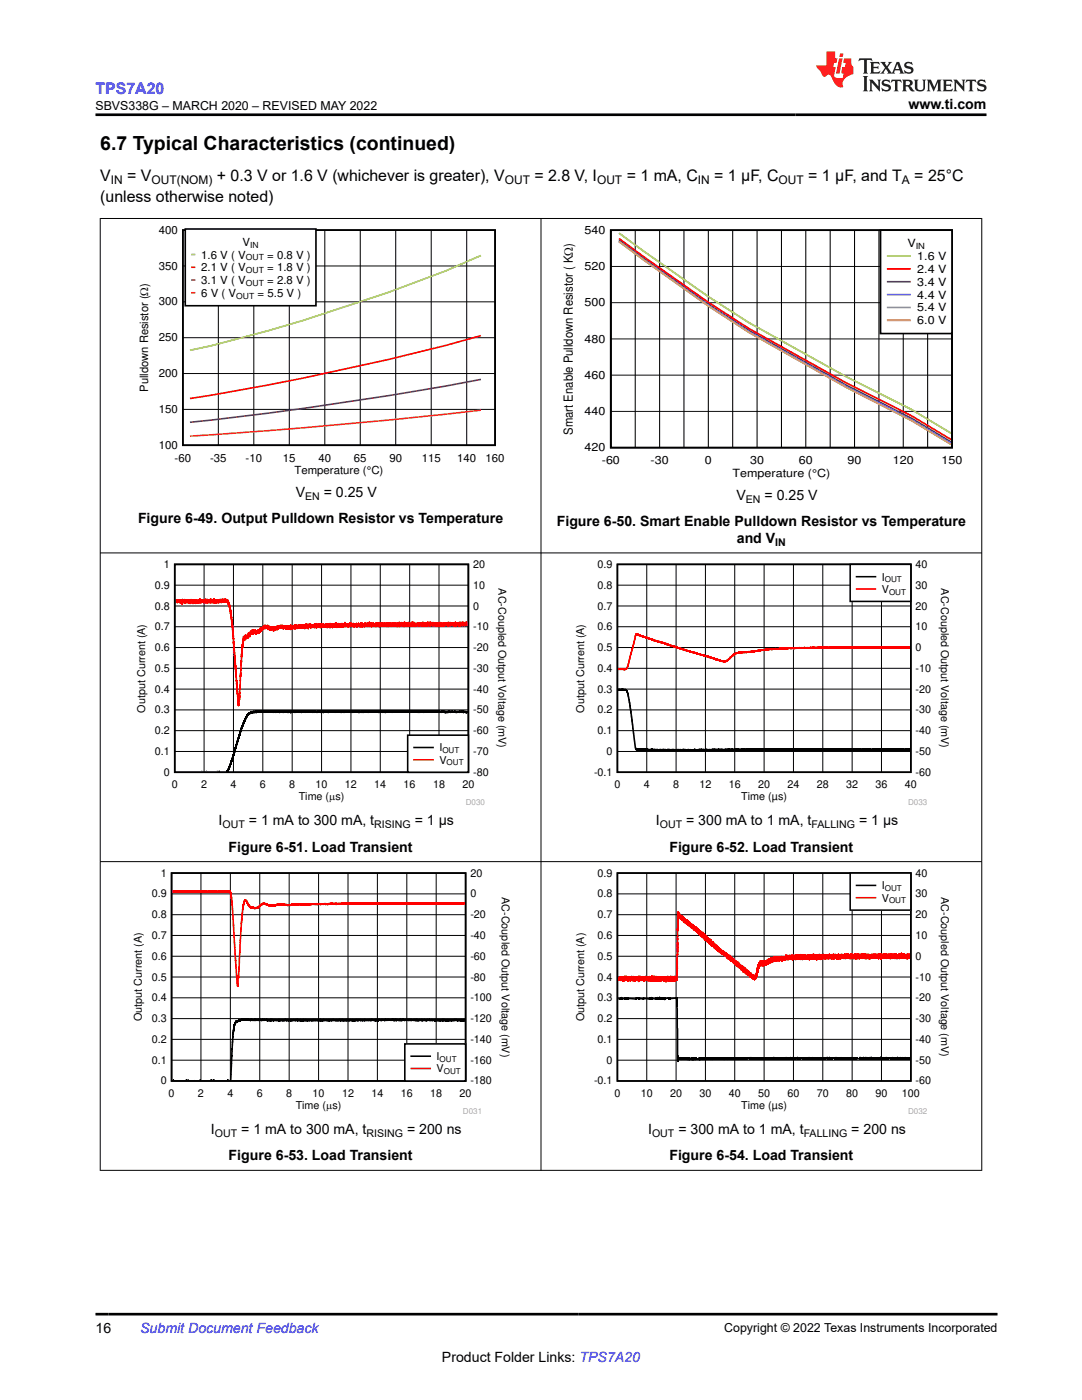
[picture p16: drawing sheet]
<svg xmlns="http://www.w3.org/2000/svg" width="216mm" height="279mm" viewBox="0 0 216 279" stroke-linecap="round" stroke-linejoin="round" font-family="sans-serif">
<defs><g id="words">
<text font-size="3.9" x="20" y="29.9">6.7 Typical Characteristics (continued)</text>
<text font-size="3.2" fill="#00f" x="19" y="18.7">TPS7A20</text>
<g font-size="3.2">
<text x="20" y="40.3">(unless otherwise noted)</text>
<text x="20" y="36.1">V</text>
<text x="25.4" y="36.1">= V</text>
<text x="43.3" y="36.1">+ 0.3 V or 1.6 V (whichever is greater), V</text>
<text x="106.6" y="36.1">= 2.8 V, I</text>
<text x="125" y="36.1">= 1 mA, C</text>
<text x="142.5" y="36.1">= 1 µF, C</text>
<text x="161.3" y="36.1">= 1 µF, and T</text>
<text x="182.4" y="36.1">= 25°C</text>
</g>
<g font-size="2.8">
<text x="181.3" y="21.8">www.ti.com</text>
<text x="59" y="99.2">V</text>
<text x="64.6" y="99.2">= 0.25 V</text>
<text x="147" y="99.7">V</text>
<text x="152.6" y="99.7">= 0.25 V</text>
<text x="27.5" y="104.4">Figure 6-49. Output Pulldown Resistor vs Temperature</text>
<text x="111.1" y="105">Figure 6-50. Smart Enable Pulldown Resistor vs Temperature</text>
<text x="147" y="108.3">and V</text>
<text x="43.6" y="164.7">I</text>
<text x="49.7" y="164.7">= 1 mA to 300 mA, t</text>
<text x="82.8" y="164.7">= 1 µs</text>
<text x="130.9" y="164.7">I</text>
<text x="136.9" y="164.7">= 300 mA to 1 mA, t</text>
<text x="171.4" y="164.7">= 1 µs</text>
<text x="45.6" y="170">Figure 6-51. Load Transient</text>
<text x="133.6" y="170">Figure 6-52. Load Transient</text>
<text x="42.1" y="226.3">I</text>
<text x="48.1" y="226.3">= 1 mA to 300 mA, t</text>
<text x="81.2" y="226.3">= 200 ns</text>
<text x="129.3" y="226.3">I</text>
<text x="135.4" y="226.3">= 300 mA to 1 mA, t</text>
<text x="169.9" y="226.3">= 200 ns</text>
<text x="45.6" y="231.6">Figure 6-53. Load Transient</text>
<text x="133.6" y="231.6">Figure 6-54. Load Transient</text>
<text x="19" y="266.1">16</text>
<text x="88.2" y="271.7">Product Folder Links: TPS7A20</text>
</g>
<text font-size="2.8" fill="#00f" x="28" y="266.1">Submit Document Feedback</text>
<g font-size="2.5">
<text x="19" y="21.9">SBVS338G – MARCH 2020 – REVISED MAY 2022</text>
<text x="114.3" y="86.8" transform="rotate(-90 114.3 86.8)">Smart Enable Pulldown Resistor ( K:)</text>
<text x="144.5" y="265.8">Copyright © 2022 Texas Instruments Incorporated</text>
</g>
<g font-size="2.4">
<text x="22.1" y="36.7">IN</text>
<text x="30.2" y="36.7">OUT(NOM)</text>
<text x="100.7" y="36.7">OUT</text>
<text x="119.1" y="36.7">OUT</text>
<text x="139.3" y="36.7">IN</text>
<text x="155.4" y="36.7">OUT</text>
<text x="180" y="36.7">A</text>
</g>
<text font-size="2.3" x="29.6" y="78.2" transform="rotate(-90 29.6 78.2)">Pulldown Resistor (:)</text>
<g font-size="2.2">
<text x="31.7" y="46.7">400</text>
<text x="116.6" y="46.7">540</text>
<text x="31.7" y="53.8">350</text>
<text x="40.2" y="51.6">1.6 V ( V</text>
<text x="48.4" y="49">V</text>
<text x="53.3" y="51.6">= 0.8 V )</text>
<text x="116.6" y="53.9">520</text>
<text x="181.1" y="49.3">V</text>
<text x="183" y="51.9">1.6 V</text>
<text x="40.2" y="54.1">2.1 V ( V</text>
<text x="40.2" y="56.7">3.1 V ( V</text>
<text x="40.2" y="59.2">6 V ( V</text>
<text x="51.4" y="59.2">= 5.5 V )</text>
<text x="53.3" y="54.1">= 1.8 V )</text>
<text x="53.3" y="56.7">= 2.8 V )</text>
<text x="183" y="54.5">2.4 V</text>
<text x="183" y="57">3.4 V</text>
<text x="183" y="59.6">4.4 V</text>
<text x="31.7" y="61">300</text>
<text x="116.6" y="61.1">500</text>
<text x="183" y="62.2">5.4 V</text>
<text x="183" y="64.7">6.0 V</text>
<text x="31.7" y="68.1">250</text>
<text x="116.6" y="68.4">480</text>
<text x="31.7" y="75.3">200</text>
<text x="116.6" y="75.6">460</text>
<text x="31.7" y="82.4">150</text>
<text x="116.6" y="82.8">440</text>
<text x="31.7" y="89.6">100</text>
<text x="34.8" y="92.1">-60</text>
<text x="41.9" y="92.1">-35</text>
<text x="49" y="92.1">-10</text>
<text x="56.5" y="92.1">15</text>
<text x="58.8" y="94.7">Temperature (°C)</text>
<text x="63.5" y="92.1">40</text>
<text x="70.6" y="92.1">65</text>
<text x="77.7" y="92.1">90</text>
<text x="84.1" y="92.1">115</text>
<text x="91.2" y="92.1">140</text>
<text x="96.9" y="92.1">160</text>
<text x="116.6" y="90.1">420</text>
<text x="120.1" y="92.6">-60</text>
<text x="129.8" y="92.6">-30</text>
<text x="140.7" y="92.6">0</text>
<text x="146.2" y="95.2">Temperature (°C)</text>
<text x="149.7" y="92.6">30</text>
<text x="159.4" y="92.6">60</text>
<text x="169.1" y="92.6">90</text>
<text x="178.2" y="92.6">120</text>
<text x="187.9" y="92.6">150</text>
</g>
<g font-size="2.1">
<text x="60.9" y="99.8">EN</text>
<text x="148.8" y="100.3">EN</text>
<text x="32.7" y="113.3">1</text>
<text x="94.4" y="113.3">20</text>
<text x="119.3" y="113.3">0.9</text>
<text x="154.7" y="108.9">IN</text>
<text x="182.7" y="113.3">40</text>
<text x="30.9" y="117.5">0.9</text>
<text x="94.4" y="117.5">10</text>
<text x="99.5" y="117.4" transform="rotate(90 99.5 117.4)">AC-Coupled Output Voltage (mV)</text>
<text x="119.3" y="117.5">0.8</text>
<text x="176" y="115.9">I</text>
<text x="176" y="118.3">V</text>
<text x="182.7" y="117.5">30</text>
<text x="187.8" y="117.4" transform="rotate(90 187.8 117.4)">AC-Coupled Output Voltage (mV)</text>
<text x="30.9" y="125.8">0.7</text>
<text x="30.9" y="121.6">0.8</text>
<text x="94.4" y="125.8">-10</text>
<text x="94.4" y="121.6">0</text>
<text x="119.3" y="125.8">0.6</text>
<text x="119.3" y="121.6">0.7</text>
<text x="182.7" y="125.8">10</text>
<text x="182.7" y="121.6">20</text>
<text x="30.9" y="129.9">0.6</text>
<text x="94.4" y="129.9">-20</text>
<text x="119.3" y="129.9">0.5</text>
<text x="182.7" y="129.9">0</text>
<text x="30.9" y="134.1">0.5</text>
<text x="94.4" y="134.1">-30</text>
<text x="119.3" y="134.1">0.4</text>
<text x="182.7" y="134.1">-10</text>
<text x="28.9" y="142.2" transform="rotate(-90 28.9 142.2)">Output Current (A)</text>
<text x="30.9" y="142.4">0.3</text>
<text x="30.9" y="138.2">0.4</text>
<text x="94.4" y="142.4">-50</text>
<text x="94.4" y="138.2">-40</text>
<text x="116.6" y="142.2" transform="rotate(-90 116.6 142.2)">Output Current (A)</text>
<text x="119.3" y="142.4">0.2</text>
<text x="119.3" y="138.2">0.3</text>
<text x="182.7" y="142.4">-30</text>
<text x="182.7" y="138.2">-20</text>
<text x="30.9" y="146.5">0.2</text>
<text x="87.7" y="149.9">I</text>
<text x="94.4" y="146.5">-60</text>
<text x="119.3" y="146.5">0.1</text>
<text x="182.7" y="146.5">-40</text>
<text x="30.9" y="150.7">0.1</text>
<text x="32.7" y="154.8">0</text>
<text x="87.7" y="152.4">V</text>
<text x="94.4" y="154.8">-80</text>
<text x="94.4" y="150.7">-70</text>
<text x="118.5" y="154.8">-0.1</text>
<text x="121" y="150.7">0</text>
<text x="182.7" y="154.8">-60</text>
<text x="182.7" y="150.7">-50</text>
<text x="34.3" y="157.3">0</text>
<text x="40.1" y="157.3">2</text>
<text x="46" y="157.3">4</text>
<text x="51.8" y="157.3">6</text>
<text x="57.7" y="157.3">8</text>
<text x="59.6" y="159.7">Time (Ps)</text>
<text x="63" y="157.3">10</text>
<text x="68.8" y="157.3">12</text>
<text x="74.7" y="157.3">14</text>
<text x="80.5" y="157.3">16</text>
<text x="86.4" y="157.3">18</text>
<text x="92.3" y="157.3">20</text>
<text x="122.6" y="157.3">0</text>
<text x="128.4" y="157.3">4</text>
<text x="134.3" y="157.3">8</text>
<text x="139.6" y="157.3">12</text>
<text x="145.4" y="157.3">16</text>
<text x="147.9" y="159.7">Time (µs)</text>
<text x="151.3" y="157.3">20</text>
<text x="157.1" y="157.3">24</text>
<text x="163" y="157.3">28</text>
<text x="168.8" y="157.3">32</text>
<text x="174.7" y="157.3">36</text>
<text x="180.6" y="157.3">40</text>
<text x="44.4" y="165.3">OUT</text>
<text x="74.7" y="165.3">RISING</text>
<text x="131.6" y="165.3">OUT</text>
<text x="161.9" y="165.3">FALLING</text>
<text x="30.3" y="179.1">0.9</text>
<text x="32.1" y="174.9">1</text>
<text x="93.9" y="179.1">0</text>
<text x="93.9" y="174.9">20</text>
<text x="100.1" y="179" transform="rotate(90 100.1 179)">AC-Coupled Output Voltage (mV)</text>
<text x="119.3" y="179.1">0.8</text>
<text x="119.3" y="174.9">0.9</text>
<text x="176" y="177.5">I</text>
<text x="176" y="179.9">V</text>
<text x="182.7" y="179.1">30</text>
<text x="182.7" y="174.9">40</text>
<text x="187.8" y="179" transform="rotate(90 187.8 179)">AC-Coupled Output Voltage (mV)</text>
<text x="30.3" y="183.3">0.8</text>
<text x="93.9" y="183.3">-20</text>
<text x="119.3" y="183.3">0.7</text>
<text x="182.7" y="183.3">20</text>
<text x="30.3" y="191.5">0.6</text>
<text x="30.3" y="187.4">0.7</text>
<text x="93.9" y="191.5">-60</text>
<text x="93.9" y="187.4">-40</text>
<text x="119.3" y="191.5">0.5</text>
<text x="119.3" y="187.4">0.6</text>
<text x="182.7" y="191.5">0</text>
<text x="182.7" y="187.4">10</text>
<text x="30.3" y="195.7">0.5</text>
<text x="93.9" y="195.7">-80</text>
<text x="119.3" y="195.7">0.4</text>
<text x="182.7" y="195.7">-10</text>
<text x="28.3" y="203.8" transform="rotate(-90 28.3 203.8)">Output Current (A)</text>
<text x="30.3" y="204">0.3</text>
<text x="30.3" y="199.8">0.4</text>
<text x="93.9" y="204">-120</text>
<text x="93.9" y="199.8">-100</text>
<text x="116.6" y="203.8" transform="rotate(-90 116.6 203.8)">Output Current (A)</text>
<text x="119.3" y="204">0.2</text>
<text x="119.3" y="199.8">0.3</text>
<text x="182.7" y="204">-30</text>
<text x="182.7" y="199.8">-20</text>
<text x="30.3" y="208.1">0.2</text>
<text x="93.9" y="208.1">-140</text>
<text x="119.3" y="208.1">0.1</text>
<text x="182.7" y="208.1">-40</text>
<text x="30.3" y="212.3">0.1</text>
<text x="87.1" y="211.6">I</text>
<text x="87.1" y="214">V</text>
<text x="93.9" y="212.3">-160</text>
<text x="121" y="212.3">0</text>
<text x="182.7" y="212.3">-50</text>
<text x="32.1" y="216.4">0</text>
<text x="33.6" y="218.9">0</text>
<text x="39.5" y="218.9">2</text>
<text x="45.4" y="218.9">4</text>
<text x="51.2" y="218.9">6</text>
<text x="57.1" y="218.9">8</text>
<text x="59" y="221.4">Time (Ps)</text>
<text x="62.4" y="218.9">10</text>
<text x="68.2" y="218.9">12</text>
<text x="74.1" y="218.9">14</text>
<text x="80" y="218.9">16</text>
<text x="85.8" y="218.9">18</text>
<text x="91.7" y="218.9">20</text>
<text x="93.9" y="216.4">-180</text>
<text x="118.5" y="216.4">-0.1</text>
<text x="122.6" y="218.9">0</text>
<text x="127.9" y="218.9">10</text>
<text x="133.7" y="218.9">20</text>
<text x="139.6" y="218.9">30</text>
<text x="145.4" y="218.9">40</text>
<text x="147.9" y="221.4">Time (µs)</text>
<text x="151.3" y="218.9">50</text>
<text x="157.1" y="218.9">60</text>
<text x="163" y="218.9">70</text>
<text x="168.8" y="218.9">80</text>
<text x="174.7" y="218.9">90</text>
<text x="179.9" y="218.9">100</text>
<text x="182.7" y="216.4">-60</text>
<text x="42.9" y="226.9">OUT</text>
<text x="73.1" y="226.9">RISING</text>
<text x="130.1" y="226.9">OUT</text>
<text x="160.4" y="226.9">FALLING</text>
</g>
<g font-size="1.7">
<text x="49.1" y="52">OUT</text>
<text x="49.9" y="49.4">IN</text>
<text x="182.7" y="49.7">IN</text>
<text x="47.2" y="59.6">OUT</text>
<text x="49.1" y="54.5">OUT</text>
<text x="49.1" y="57.1">OUT</text>
</g>
<g font-size="1.6">
<text x="176.6" y="116.2">OUT</text>
<text x="177.4" y="118.7">OUT</text>
<text x="88.3" y="150.3">OUT</text>
<text x="89.1" y="152.8">OUT</text>
<text x="176.6" y="177.8">OUT</text>
<text x="177.4" y="180.3">OUT</text>
<text x="87.7" y="211.9">OUT</text>
<text x="88.5" y="214.4">OUT</text>
</g>
<g font-size="1.6" fill="#a8a8a8">
<text x="92.9" y="160.7">D030</text>
<text x="181.2" y="160.7">D033</text>
<text x="92.4" y="222.3">D031</text>
<text x="181.2" y="222.3">D032</text>
</g>
</g></defs>
<path d="M36.5 45.9h62.3v43h-62.3z" fill="none" stroke="#000" stroke-width=".33"/>
<g fill="none" stroke="#000" stroke-width=".2">
<path d="M36.5 53.1h62.3M43.6 45.9v43M50.6 45.9v43M57.7 45.9v43M64.8 45.9v43M71.9 45.9v43M79 45.9v43M86 45.9v43M93.1 45.9v43M36.5 74.5h62.3M36.5 67.4h62.3M36.5 60.2h62.3"/>
<path d="M36.5 81.7h62.3"/>
</g>
<path d="M96 51l-7.1 3.1a350.1 350.1 0 0 1-51 15.8" fill="none" stroke="#98cc00" stroke-width=".33"/>
<path d="M96 67a530.1 530.1 0 0 1-58.1 12.5" fill="none" stroke="#f00" stroke-width=".33"/>
<path d="M96 75.7a726.1 726.1 0 0 1-58.1 8.6" fill="none" stroke="#7f007f" stroke-width=".33"/>
<path d="M96 81.9a1142.5 1142.5 0 0 1-58.1 5.1" fill="none" stroke="#ff6500" stroke-width=".33"/>
<path d="M37 45.7h26v15.3h-26z" fill-rule="evenodd" fill="#fff"/>
<path d="M37 45.7h26v15.3h-26z" fill="none" stroke="#000" stroke-width=".33"/>
<path d="M38.3 50.8h.5" fill="none" stroke="#98cc00" stroke-width=".33"/>
<path d="M38.3 53.3h.5" fill="none" stroke="#f00" stroke-width=".33"/>
<path d="M38.3 55.9h.5" fill="none" stroke="#7f007f" stroke-width=".33"/>
<path d="M38.3 58.4h.5" fill="none" stroke="#ff6500" stroke-width=".33"/>
<path d="M121.9 45.9h68.1v43.4h-68.1z" fill="none" stroke="#000" stroke-width=".35"/>
<g fill="none" stroke="#000" stroke-width=".2">
<path d="M121.9 53.2h68.1M126.8 45.9v43.4M131.6 45.9v43.4M136.5 45.9v43.4M141.3 45.9v43.4M146.2 45.9v43.4M151.1 45.9v43.4M155.9 45.9v43.4M160.8 45.9v43.4M165.7 45.9v43.4M170.5 45.9v43.4M175.4 45.9v43.4"/>
<path d="M180.2 45.9v43.4M185.1 45.9v43.4M121.9 74.9h68.1M121.9 67.6h68.1M121.9 60.4h68.1M121.9 82.1h68.1"/>
</g>
<path d="M123.5 46.5l17.8 12.7 8.1 5.2 19.5 10.8 13 6.5 7.9 4.8" fill="none" stroke="#98cc00" stroke-width=".35"/>
<path d="M123.5 47.6l17.8 12.7 8.1 5.3 19.5 10.8 13 6.6 7.9 4.7" fill="none" stroke="#f00" stroke-width=".35"/>
<path d="M123.5 48l17.8 12.7 8.1 5.2 19.5 11 13 6.6 7.9 4.7" fill="none" stroke="#7f007f" stroke-width=".35"/>
<path d="M123.5 48.1l17.8 12.9 8.1 5.2 19.5 11 13 6.6 7.9 4.7" fill="none" stroke="#3265ff" stroke-width=".35"/>
<path d="M123.5 48.2l17.8 12.8 8.1 5.3 19.5 11 13 6.6 7.9 4.7" fill="none" stroke="#32cccc" stroke-width=".35"/>
<path d="M123.5 48.2l17.8 12.9 8.1 5.2 19.5 11 13 6.6 7.9 4.8" fill="none" stroke="#ff9800" stroke-width=".35"/>
<path d="M175.7 45.9h14.3v20.7h-14.3z" fill-rule="evenodd" fill="#fff"/>
<path d="M175.7 45.9h14.3v20.7h-14.3z" fill="none" stroke="#000" stroke-width=".35"/>
<path d="M177.1 51.1h4.5" fill="none" stroke="#98cc00" stroke-width=".35"/>
<path d="M177.1 53.7h4.5" fill="none" stroke="#f00" stroke-width=".35"/>
<path d="M177.1 56.2h4.5" fill="none" stroke="#7f007f" stroke-width=".35"/>
<path d="M177.1 58.8h4.5" fill="none" stroke="#3265ff" stroke-width=".35"/>
<path d="M177.1 61.4h4.5" fill="none" stroke="#32cccc" stroke-width=".35"/>
<path d="M177.1 63.9h4.5" fill="none" stroke="#ff9800" stroke-width=".35"/>
<path d="M34.9 112.6h58.6v41.5h-58.6zM40.3 154h.1M41.1 154h.1M41.2 154h.1M43.4 154h.1M43.7 154h.1M45.3 154h.1M93.3 142.1l-.1 .1-.1-.2v.2v-.2l-.1 .2-.1-.2-.1 .2v-.2v.2l-.1-.2-.1 .1v-.1l-.2 .2v-.3v.2l-.1-.1-.1 .1-.1-.1v.2v-.2l-.1 .1-.2-.1-.1 .1v-.1v.2l-.1-.2v.1l-.1-.1-.1 .1-.1-.1v.2l-.2-.2-.1 .2-.1-.2v.1l-.1-.1-.1 .1v-.1v.1l-.1-.1v.1l-.1-.1v.1v-.1v.1l-.1-.1-.1 .1v-.1l-.1 .1v-.1l-.1 .1-.1-.1-.1 .2v-.1h-.1l-.1-.1v.1l-.1-.1v.2v-.2v.1l-.2-.1v.2l-.1-.2-.1 .1v-.1v.1l-.1-.1v.2v-.2l-.1 .2-.1-.2-.1 .2v-.2v.2v-.2l-.1 .2-.1-.2-.1 .1v-.1l-.1 .2-.1-.2-.2 .2v-.2l-.3 .2-.1-.3-.1 .2-.1-.1-.2 .1v-.1l-.1 .1-.1-.1-.1 .1-.1-.1-.2 .1-.1-.1v.1l-.2-.1v.1l-.1-.1v.1v-.1l-.2 .1-.1-.1-.2 .1v-.1l-.1 .1-.1-.1v.1l-.1-.1-.1 .1-.1-.1v.1l-.1-.1v.1l-.1-.2v.2l-.1-.1v.2l-.1-.2v.1l-.1-.1v.1l-.1-.1v.1v-.2l-.1 .3-.1-.2-.1 .1-.1-.1-.1 .1v-.1v.1l-.1-.1-.1 .1-.1-.1v.1v-.1l-.1 .2-.2-.2v.2l-.1-.2-.2 .2-.1-.2-.1 .1-.1-.1v.1v-.1l-.2 .1-.2-.1v.1l-.1-.1-.1 .1v-.1v.1l-.2-.2v.2l-.1-.1-.1 .1-.1-.1v.2l-.1-.2-.1 .2-.1-.2-.1 .1-.2-.1v.1l-.1-.1-.1 .1v-.1l-.2 .2-.1-.2v.1l-.1-.1v.1l-.2-.1v.1l-.1-.1-.2 .1-.1-.1v.1v-.1l-.3 .1v-.1v.1l-.2-.1v.2l-.1-.2-.1 .2-.1-.2v.1l-.2-.1-.1 .1v-.1v.1v-.2l-.1 .2-.1-.1v.1l-.2-.1v.1l-.1-.1v.1v-.1l-.1 .1-.1-.1-.1 .2v-.2l-.1 .2-.2-.3-.1 .2v-.1v.1l-.1-.1v.1l-.1-.1-.1 .1v-.1l-.1 .1-.1-.1v.1l-.2-.1-.1 .1v-.1l-.1 .2v-.2l-.2 .2-.1-.2-.1 .1-.1-.1v.2l-.1-.2-.1 .1v-.1l-.1 .1v-.1v.1v-.1v.1l-.1-.1-.1 .2-.1-.2-.1 .2-.1-.2v.2l-.1-.2-.2 .1-.1-.1v.2l-.1-.3v.2v-.2l-.1 .2-.1-.1-.1 .1-.1-.1-.1 .2-.2-.2-.1 .1v-.2l-.2 .3v-.2l-.2 .1-.1-.1-.1 .1-.1-.1-.1 .2v-.2l-.2 .1v-.2v.2l-.1-.1v.1v-.1l-.1 .1-.2-.2-.1 .2-.1-.1v.1l-.1-.1v.2l-.1-.2-.1 .2-.1-.2v.2l-.1-.2v.1l-.1-.1v.2v-.2l-.1 .2-.1-.2-.1 .2-.2-.2v.2v-.2l-.1 .1-.1-.2v.2l-.2-.1v.1l-.1-.1-.1 .1-.1-.1v.1v-.2v.2l-.1-.1-.2 .1v-.1v.1v-.1l-.2 .2-.1-.3-.2 .3-.1-.3-.1 .2-.1-.1-.1 .1-.1-.2v.2l-.1-.1-.2 .1v-.1l-.1 .1v-.1l-.1 .1-.1-.1-.2 .1v-.1v.2v-.2l-.1 .1-.2-.1v.2v-.2l-.2 .1-.1-.1-.1 .2-.1-.3v.2l-.1-.1-.1 .1-.3-.1v.1v-.1l-.2 .1v-.2l-.1 .2v-.1l-.1 .1v-.1l-.2 .2-.1-.2-.2 .1-.1-.1-.1 .1v-.1v.1l-.3-.1-.1 .2-.1-.2v.1l-.2-.1-.1 .1-.1-.1v.2l-.2-.2v.1l-.1-.1v.1l-.2-.2v.2l-.1-.1-.1 .1-.1-.2-.2 .3v-.2l-.1 .2-.1-.2-.1 .1v-.2l-.1 .3-.1-.2v.1l-.1-.1-.2 .1v-.1l-.2 .1-.1-.1v.1v-.1l-.1 .2-.1-.2v.1v-.1l-.2 .1v-.1l-.1 .1v-.1l-.1 .1-.1-.1v.2l-.1-.2-.1 .1v-.1l-.1 .2-.1-.2-.2 .1v-.1l-.1 .1v-.1v.1l-.1-.1v.1l-.2-.1-.2 .1-.1-.2-.1 .2v-.1l-.1 .1-.1-.2-.1 .3v-.2l-.1 .1-.1-.1-.2 .1-.1-.1-.1 .1-.1-.2-.2 .3v-.2v.1v-.1l-.1 .1-.2-.1v.1v-.1l-.2 .2v-.2l-.2 .1v-.1l-.1 .2v-.2v.2l-.1-.2v.1v-.1l-.1 .1-.1-.1v.2l-.1-.2-.1 .1v-.1v.2l-.2-.2-.1 .1-.1-.1v.1l-.1-.2-.1 .3-.1-.3-.1 .3v-.3v.3l-.1-.2-.1 .1-.1-.1v.2l-.2-.2-.1 .2v-.2l-.1 .1-.1-.2v.2v-.1l-.1 .1-.1-.1v.1v-.1l-.1 .1-.2-.1-.1 .1-.1-.1v.2l-.1-.2v.1l-.1-.1-.1 .1v-.2l-.1 .3v-.2l-.1 .2-.1-.2-.1 .2v-.2l-.1 .1-.2-.1v.1v-.1v.1l-.1-.1-.1 .1-.1-.2v.2l-.1-.2-.1 .3v-.2l-.2 .1-.2-.1-.1 .2v-.2v.1l-.1-.1-.1 .1-.1-.1-.1 .1-.1-.1-.1 .1v-.1v.1l-.1-.1-.2 .2-.1-.2-.1 .1v-.1v.1v-.2l-.1 .2-.1-.1v.1l-.1-.1v.1v-.1l-.1 .1-.2-.2-.1 .2-.1-.1v.2l-.1-.2-.1 .1v-.1l-.2 .1-.1-.1v.1v-.1l-.1 .1v-.1v.1l-.2-.1-.1 .1-.1-.1-.1 .1v-.1l-.2 .1v-.1l-.1 .1v-.1l-.1 .2v-.2l-.2 .2-.2-.2v.2l-.1-.2v.2l-.3-.2-.1 .3-.1-.2v.3v-.3l-.1 .2v-.2l-.4 .5v-.2l-.4 .7v-.1l-.6 1.3v-.2l-2.5 8.2v-.2l-.7 1.9" fill="none" stroke="#000" stroke-width=".32"/>
<g fill="none" stroke="#000" stroke-width=".2">
<path d="M34.9 116.8h58.6M40.7 112.6v41.5M46.6 112.6v41.5M52.4 112.6v41.5M58.3 112.6v41.5M64.2 112.6v41.5M70 112.6v41.5M75.9 112.6v41.5M81.7 112.6v41.5M87.6 112.6v41.5M34.9 137.5h58.6M34.9 133.4h58.6"/>
<path d="M34.9 129.2h58.6M34.9 125.1h58.6M34.9 120.9h58.6M34.9 150h58.6M34.9 145.8h58.6M34.9 141.7h58.6"/>
</g>
<path d="M35 119.7v.5l.1-.4v.3l.1-.3 .1 .4v-.4l.1 .5v-.5v.4l.1-.5v.5v-.5v.5l.1-.4 .1 .4 .1-.4v.4v-.5l.1 .5v-.4l.1 .5v-.5l.1 .5v-.6v.6v-.5l.1 .4 .1-.4v.7l.1-.9v.5l.1-.3v.4l.1-.5v.4v-.4l.1 .6 .1-.6v.5l.1-.5v.6l.1-.6 .1 .7 .1-.7v.4l.1-.3 .1 .4 .1-.4v.5l.1-.6 .1 .6 .1-.5v.5v-.5l.1 .6v-.5l.1 .4 .1-.6 .1 .5v-.4l.1 .5v-.4l.1 .4v-.5l.1 .6v-.5l.2 .3v-.4v.5v-.5l.1 .5 .1-.5 .1 .6 .1-.7v.5l.1-.5v.6l.1-.5 .1 .6v-.6l.1 .5 .1-.4v.5l.1-.6 .1 .4v-.5v.5l.1-.7 .2 .8v-.4v.2l.1-.3v.4l.1-.5v.5l.1-.4v.3v-.3l.1 .3v-.4l.1 .6 .2-.6v.6v-.4v.3v-.5l.1 .5 .1-.5v.6v-.7l.1 .6v-.6v.5v-.4l.1 .5v-.5v.4l.1-.3v.5v-.6l.1 .6v-.7l.1 .7 .1-.5v.4v-.4l.1 .4 .1-.5v.5l.1-.4v.5l.1-.8v.7v-.4v.4v-.4l.2 .3v-.5l.1 .7v-.6v.6l.1-.6v.5l.1-.4v.4v-.4l.1 .3v-.5l.1 .8 .1-.8 .1 .7 .1-.6 .1 .6 .1-.6v.5v-.5l.2 .6v-.6l.1 .5 .1-.5v.6v-.5l.1 .4 .1-.4v.4v-.5l.1 .5v-.6l.1 .6 .1-.6v.7l.1-.5v.4l.1-.6 .1 .6v-.6v.5v-.4v.3l.1-.3 .2 .4v-.5l.1 .5 .1-.5v.5l.1-.5 .1 .6 .1-.4 .1 .3v-.4l.1 .6v-.5l.1 .7 .1-.4 .2 .8v-.3v.6l.1-.3 .5 4.1v-.2l1.2 16 .1-2.1 .1 1 .4-9.2v.2l.4-3.7v.8l.1-.6 .1 .5 .1-.8v.7l.1-.9 .1 .7v-.5l.1 .5v-.6l.1 .5v-.5l.1 .6v-.7v.6l.1-.4v.3l.1-.7v.5v-.7v.7l.2-.7v.8l.1-.7v.4l.2-.8v.5l.1-.7v.7l.1-.7 .1 .7 .1-.7v.7l.1-.8 .1 .6v-.4l.1 .4v-.3l.1 .2v-.4v.6l.1-.6 .1 .7v-.6v.6l.1-.6 .1 .5 .1-.5v.4l.1-.5v.5v-.5v.6l.1-.5 .1 .5v-.7l.1 .5 .1-.8v.6l.1-.5 .1 .5 .1-.7 .1 .4v-.3v.4l.1-.7v.6l.1-.7 .1 .5 .1-.5v.4l.1-.4v.3l.1-.5v.7l.1-.6v.4v-.4l.1 .4 .1-.4v.5v-.4l.1 .3 .1-.3v.4v-.6l.1 .8 .1-.6v.5v-.4l.1 .4v-.3v.5l.1-.7 .2 .8v-.6l.1 .5v-.5l.1 .5 .1-.5v.5l.2-.5v.3v-.3v.4v-.4l.1 .8 .1-.9 .1 .7v-.6v.5l.1-.5 .1 .4 .1-.5 .1 .4v-.4v.3l.1-.2v.3v-.3v.5v-.8l.1 .6 .1-.6v.6v-.4l.1 .3 .1-.4v.4v-.5v.5l.1-.3 .1 .2v-.4v.5l.1-.6v.5l.1-.5v.5l.1-.4v.4l.1-.4 .1 .4v-.5l.1 .6v-.4v.5v-.6l.1 .5v-.4v.4l.2-.5v.5l.1-.5v.4v-.3l.1 .4v-.4l.1 .5v-.6l.1 .5 .1-.4v.4v-.4l.1 .4v-.4v.5v-.5l.1 .5 .1-.5 .1 .4v-.3l.1 .4 .1-.5 .1 .6v-.9l.1 .8v-.6l.1 .6v-.5v.2l.1-.2v.2v-.3l.1 .3v-.3v.5v-.4l.1 .4v-.5v.5l.1-.6 .1 .6 .1-.7 .1 .8v-.7v.4v-.5l.1 .6v-.6l.1 .7 .1-.6v.6l.1-.5v.5l.1-.5 .1 .4v-.6v.7l.1-.7v.5v-.5l.1 .5 .1-.4 .1 .5v-.5v.5v-.6l.1 .5 .1-.4v.3l.1-.4v.7l.1-.6v.5l.2-.6 .1 .4v-.4v.6l.2-.6v.7l.1-.8 .1 .5 .1-.5v.6v-.6l.2 .7v-.6l.1 .6v-.7l.1 .9 .1-.9v.6l.1-.6 .1 .6v-.7v.6l.1-.6 .1 .8 .1-.7 .1 .6 .1-.5v.5l.1-.4v.4l.1-.5 .1 .5 .1-.6 .1 .6v-.7l.1 .6v-.4l.1 .5v-.6v.4l.1-.5v.9l.2-.8 .1 .5 .1-.5 .1 .6v-.6l.1 .6v-.6l.1 .6v-.5l.1 .4 .1-.5 .1 .7v-.8l.1 .6v-.5l.2 .6 .1-.6 .1 .5v-.5v.4l.1-.4 .1 .5 .1-.4v.4l.1-.4v.4l.1-.5v.4v-.5l.2 .7v-.6v.5l.1-.5v.6v-.5l.1 .3v-.5l.1 .6 .1-.5v.6l.1-.7v.8l.1-.8v.4v-.2l.1 .3v-.3v.4l.1-.5 .1 .4v-.5l.1 .4v-.3v.6l.1-.6v.5v-.6l.1 .5v-.4l.1 .4v-.5l.1 .6v-.4v.4l.2-.5v.5v-.7l.1 .7 .1-.5v.4v-.6l.1 .8 .1-.6v.6l.1-.7 .1 .5v-.5v.7v-.7l.1 .5v-.4v.4l.1-.4v.4l.1-.4 .1 .5 .1-.5v.5v-.5v.6v-.7l.1 .5 .1-.6 .1 .8 .1-.7v.7l.1-.7v.6l.1-.6v.5v-.5l.1 .5 .1-.4v.4v-.7l.1 .7 .1-.5 .1 .4v-.4v.4l.1-.4 .1 .5 .1-.4 .1 .5 .1-.6v.6v-.6v.4l.1-.4v.4l.1-.6 .1 .7v-.7l.1 .7 .1-.5v.5v-.6l.2 .6v-.5l.1 .5v-.4l.1 .3v-.4v.5v-.6v.5l.1-.3v.4l.1-.4v.5v-.5l.2 .4v-.5l.1 .4 .1-.4v.4v-.5l.1 .8 .1-.7v.5l.1-.4v.4v-.5l.1 .5v-.6l.1 .6v-.4l.1 .3v-.3l.1 .4v-.4v.4l.1-.4v.5l.1-.8 .1 .8 .1-.7v.5l.1-.5v.7l.1-.6 .1 .5v-.5v.4l.1-.3v.4l.1-.4v.4l.1-.6 .1 .4v-.5l.1 .7v-.4l.1 .4 .1-.5v.3v-.4l.1 .6v-.6v.6l.1-.5v.3l.1-.2v.3v-.6l.2 .7v-.8v.6v-.4v.4l.1-.3 .1 .5v-.5l.1 .4v-.6l.1 .8 .1-.7 .1 .5v-.5l.1 .5 .1-.5v.4v-.5l.1 .7 .1-.5v.4v-.4l.1 .4 .1-.4 .1 .6 .1-.7v.4l.1-.5v.5v-.3v.5l.1-.7 .1 .6 .1-.5v.5v-.5l.2 .5v-.6v.8v-.6l.1 .4v-.4l.1 .4v-.4v.5v-.6l.1 .6 .1-.7v.7l.1-.7v.6v-.5v.5l.1-.5v.5l.1-.4v.4v-.3l.1 .3 .1-.4v.4l.1-.5 .1 .4v-.4v.4v-.4v.4v-.4l.1 .4 .1-.3v.5l.1-.6v.6l.1-.5v.4l.1-.5 .1 .6v-.5l.1 .5v-.4l.1 .3v-.4l.1 .3v-.5v.6l.1-.6 .1 .7v-.5l.1 .5v-.5v.4l.1-.4 .1 .3v-.5l.1 .6 .1-.5 .1 .4 .1-.4v.4v-.5l.1 .6v-.5l.1 .6v-.7l.1 .5 .1-.4v.4l.1-.3v.3l.1-.4 .1 .6v-.6v.5v-.5v.4l.1-.5v.5l.1-.5 .1 .6v-.6v.5l.1-.4v.6v-.8l.2 .7 .1-.6 .1 .5v-.5v.6l.1-.7v.4v-.2l.1 .3v-.3v.5l.1-.5 .1 .5v-.5l.1 .6 .1-.9 .1 .7 .1-.4 .1 .5 .1-.6v.7l.2-.7v.6l.1-.5 .1 .5v-.7l.1 .8 .1-.6 .1 .4v-.3v.4l.1-.5 .1 .5 .1-.6 .1 .6 .1-.7 .1 .8 .1-.6 .1 .3v-.5v.6l.1-.4 .1 .4v-.4v.5v-.4l.1 .5v-.5v.3l.1-.4v.4l.1-.3v.4v-.5v.5l.1-.4v.4v-.5l.1 .4 .1-.4v.4v-.4v.4l.1-.4 .1 .5 .1-.6v.5l.2-.5 .1 .6v-.5l.1 .5 .1-.6 .1 .6 .1-.7v.7l.1-.7 .1 .6v-.4l.1 .4v-.5v.4v-.4l.1 .7v-.7v.5l.1-.4v.5l.1-.5 .1 .5v-.5v.4v-.5l.1 .5v-.5l.1 .7 .1-.8v.7l.1-.6 .2 .5v-.5v.5l.1-.6v.8v-.7l.1 .5 .1-.6 .1 .6 .1-.5 .1 .5 .1-.5v.6v-.7v.6v-.4v.3l.1-.3 .1 .3v-.3l.1 .4v-.4v.5l.1-.6 .1 .6 .1-.6 .1 .4v-.3l.1 .6v-.5v.4l.1-.5 .1 .5v-.6l.1 .7v-.6v.4l.1-.4v.5l.1-.6v.6l.1-.7v.7l.1-.6v.5l.1-.5v.6v-.4l.1 .3 .1-.4 .1 .6 .2-.6 .1 .5v-.5v.6l.2-.7v.3v-.3v.5l.1-.4 .1 .4v-.4l.1 .4v-.4v.4l.1-.4v.4l.1-.4 .1 .6v-.8l.1 .6v-.6l.1 .5v-.3v.3l.1-.2v.3l.1-.5v.6v-.7l.1 .6v-.4v.4l.2-.4v.4l.1-.4 .1 .3v-.4v.5l.1-.5 .1 .6v-.6l.1 .5v-.5l.1 .7v-.7l.1 .6 .1-.7v.8l.1-.7 .1 .5v-.4l.1 .3v-.4l.1 .5v-.5l.1 .5v-.5v.5l.1-.4 .1 .5v-.7l.1 .7 .1-.7 .1 .7v-.7l.1 .6v-.5l.1 .5v-.5l.1 .5v-.6l.1 .7 .1-.7v.5l.1-.5 .1 .7 .1-.6 .1 .5 .1-.5 .1 .4v-.4v.4v-.6l.1 .6 .1-.5 .1 .7v-.6v.1" fill="none" stroke="#f00" stroke-width=".32"/>
<path d="M81.3 146.7h12.2v7.4h-12.2z" fill-rule="evenodd" fill="#fff"/>
<path d="M81.3 146.7h12.2v7.4h-12.2zM82.6 149.2h3.8" fill="none" stroke="#000" stroke-width=".32"/>
<path d="M82.6 151.6h3.8" fill="none" stroke="#f00" stroke-width=".32"/>
<path d="M123.2 112.6h58.5v41.5h-58.5zM123.3 137.6h1.5l.3 .2 .2 .5 .7 4.2 .8 6.6 .1 .5 .1-.1 .1 .1 .4-.1v.1h.4l.1-.1 .1 .1 .6-.1 .1 .2 .1-.2v.1l.2-.1 .4 .2 .6-.1 .3 .1 .3-.1 .2 .1 .2-.1 .1 .1 .7-.1 .2 .1 .2-.1v.1l.5-.1 .3 .1v-.1l.1 .1 .3-.1v.1l.2-.1 .1 .1 .1-.1 .2 .1v-.1l.1 .1 .1-.1 .2 .1v-.1l.5 .1 .1-.1 .2 .1v-.1v.1l.5-.1 .4 .1 .1-.1 .2 .1 .2-.1 .2 .1 .5-.1 1 .1 .2-.1 .1 .1 .6-.1 .1 .1v-.1l.3 .1 .2-.1v.1l.1-.1 .2 .1 .7-.1 .4 .1 .5-.1v.1l.1-.1v.1h.3v-.1v.1v-.1v.1h.2l.1-.2 .2 .2 .1-.1 .6 .1v-.2l.7 .2v-.1v.1l.8-.1v.1l1-.1v.1l.1-.1 .5 .1 .1-.1 .2 .1 .4-.1v-.1v.2l.2-.2 .1 .2 .4-.1v.1l.2-.2 .1 .2v-.2l.5 .2v-.2v.2l.7-.1v-.1v.2l.1-.2 .5 .2v-.1h.4v.1l.3-.1v.1v-.2l.3 .1v.1l.2-.2v.2l.1-.1 .1 .1v-.2l.8 .2v-.2v.2l.3-.1 .1 .1 .2-.2 .1 .2 .2-.1v.1l.1-.2 .3 .2 .1-.2 .5 .2v-.1l.3 .1v-.2v.2l.1-.2 .2 .2 .1-.1h.4v-.1l.3 .2 .2-.1v.1l.1-.2v.2l.3-.2 .2 .2 .1-.1 .2 .1v-.2l.1 .1 .3-.1v.2v-.1l.3 .1v-.2l.2 .1 .2-.1v.2l.3-.1v-.1l.2 .2v-.2l.1 .1 .5-.1v.1l.3-.1v.1h.2l.2-.1v.1l.1-.1 .3 .2v-.1h1.2l.2-.1 .1 .1 .1-.1v.2h.2v-.2l1.3 .1v-.1l.2 .2 .1-.2 .3 .2v-.1v.1l.1-.2 .2 .2 .4-.2v.2l.2-.1 .1 .1v-.2l.6 .1 .6-.1 .1 .1 .2-.1v.1v-.1l.3 .1 .1-.1v.2l.2-.2v.1l.3-.1v.2l.1-.2v.1h.2l.1 .1 .3-.2v.2v-.2l.1 .1v-.1l.8 .1v-.1l.1 .2 .2-.2v.1h.4v-.1l.4 .2v-.2v.2l.2-.1h.6v-.1l.1 .2v-.2l.5 .2 .4-.2v.2l.1-.2 .2 .1h.3v.1v-.2l.1 .2 .3-.2v.2l.2-.2v.2l.3-.1v-.1v.1h.5v.1l.2-.1 .3 .1 .1-.2 .5 .1v-.1v.1l.1-.1 .5 .2 .2-.1v.1l.2-.2 .1 .2v-.2l.3 .1v-.1v.1l.5 .1v-.2l.1 .1 .2-.1v.1l.3-.1 .1 .2 .1-.2 .9 .2v-.1l.3 .1v-.2l.3 .2v-.2l.8 .2v-.1h.4l.1-.1v.2l.2-.1 .1 .1 .2-.1 .1 .1 .2-.2v.1h.7" fill="none" stroke="#000" stroke-width=".31"/>
<g fill="none" stroke="#000" stroke-width=".2">
<path d="M123.2 116.8h58.6M129.1 112.6v41.5M134.9 112.6v41.5M140.8 112.6v41.5M146.6 112.6v41.5M152.5 112.6v41.5M158.3 112.6v41.5M164.2 112.6v41.5M170 112.6v41.5M175.9 112.6v41.5M123.2 137.5h58.6M123.2 133.4h58.6"/>
<path d="M123.2 129.2h58.6M123.2 125.1h58.6M123.2 120.9h58.6M123.2 150h58.6M123.2 145.8h58.6M123.2 141.7h58.6"/>
</g>
<path d="M181.6 129.2l-1.5 .1v-.1l-.3 .1v-.1l-.4 .1v-.2v.2l-.1-.2-.3 .2v-.1l-.6 .1-.2-.1-.1 .1-.2-.1-.1 .1-.2-.1-.7 .1v-.1l-.3 .1-.6-.1-.3 .1v-.1l-.1 .1-.4-.1-.6 .1-.3-.1-.5 .1v-.1l-.1 .1-.2-.1v.1l-.1-.1-.7 .1v-.2l-1.1 .2-.1-.2v.2l-.1-.1-.5 .1-.3-.1-.4 .1v-.1h-.5v.1l-.3-.1-.1 .1v-.1v.1l-.1-.1-.3 .1v-.1l-1.4 .1-.4-.1-.1 .1v-.1l-.3 .1v-.1l-.2 .1-.1-.2-.2 .2-.1-.1-.2 .1-.3-.1-.4 .1-.1-.1-.2 .1-.1-.1v.1l-.2-.1v.1l-.1-.1v.1v-.1h-.2v.1l-.1-.1v.1h-.5l-.1-.1v.1h-.2l-.1-.1v.1l-.1-.1-.3 .1-.6-.1v.1l-.2-.1-.1 .2v-.2l-.3 .1v-.1l-.2 .1-.2-.1-.8 .1v-.1v.2l-.6-.1-.1 .1-.2-.1-.1 .1v-.2l-.3 .2v-.1l-.1 .1v-.1l-.2 .1-.3-.1v.1v-.1l-.1 .1v-.1l-.2 .1-.1-.1-.3 .1-.6-.1-.1 .1v-.1v.1h-.6v.1l-.3-.1-.2 .1v-.2v.2l-.1-.1v.1l-.2-.2-.1 .2-.6-.1-.1 .2-.3-.2v.2l-.3-.1-.3 .1v-.2l-.2 .2v-.1h-.3l-.4 .2v-.2v.2l-.3-.1-.1 .1-.2-.1v.2l-.1-.1-.2 .1v-.1l-.1 .1-.3-.1v.1l-.2-.1v.1l-.1-.1v.1l-.7 .1-.3 .1v-.1l-.6 .2v-.1v.1l-.2-.1v.1h-.4v-.1v.1h-.2l-.1 .1v-.1l-.1 .1-.9-.1-.3 .2v-.1l-.6 .1h-.1v.1l-.2-.1v.2l-.1-.1-.3 .3-.2-.1v.2l-.3 .1v.2h-.3v.2l-.4 .3-.2 .3-.7 .1-.1-.1-.2 .1v-.1l-.1 .1-.3-.1v-.2l-.5 .1v-.2h-.4v-.1l-.6-.1v-.1h-.3v-.1l-.1 .1-.2-.2-.1 .1v-.2l-.2 .2v-.2l-.1 .1v-.1v.1l-.1-.2-.2 .1-.1-.2-.2 .1v-.1h-.6l-.4-.3-.3 .1-.6-.3v-.1l-.1 .1-.3-.2v.2v-.2l-.2 .1-.4-.2-.5-.1-.5-.2-.1 .1-.1-.2-.2 .1-.1-.2-.3-.1-.1 .1-.3-.2-.2 .1-.2-.3-.1 .2-.2-.3-.1 .2-.2-.2v.1l-.5-.3-.1 .1v-.1h-.2l-.3-.2v.2l-.2-.3-.1 .2v-.2v.1l-.1-.2-.1 .2-.1-.1-.3-.2-.1 .1-.1-.2-.1 .1-.3-.2h-.6l-.3-.2h-.4l-.7-.4h-.4l-.3-.3-.1 .2-.1-.2-.1 .1-.6-.3-.1 .1-.5-.3v.1l-.7-.4-.3 .6-1.5 6.2-.4 .3-1.5-.1" fill="none" stroke="#f00" stroke-width=".31"/>
<path d="M169.6 112.6h12.1v7.4h-12.1z" fill-rule="evenodd" fill="#fff"/>
<path d="M169.6 112.6h12.1v7.4h-12.1zM170.9 115.1h3.8" fill="none" stroke="#000" stroke-width=".31"/>
<path d="M170.9 117.5h3.8" fill="none" stroke="#f00" stroke-width=".31"/>
<path d="M34.2 174.2h58.7v41.5h-58.7zM34.6 215.6h.1M37.2 215.6h.1M37.5 215.6h.1M38.7 215.6h.1M39.9 215.6h.1M42.1 215.6h.1M42.2 215.6h.1M42.7 215.6h.1M45.5 215.6h.1M92.7 203.7v-.2l-.2 .1v-.1l-.1 .2-.1-.2v.2l-.1-.2-.1 .2v-.2l-.2 .2-.1-.2-.1 .2-.1-.2-.1 .1v-.1l-.1 .2-.1-.2v.2l-.3-.2-.1 .1-.1-.1v.1l-.1-.1v.1v-.1l-.2 .1v-.1l-.1 .2-.1-.2-.1 .2-.1-.2v.2l-.1-.2v.2l-.3-.2v.2l-.1-.2v.2v-.2l-.2 .1-.1-.1-.1 .2-.2-.2-.1 .2-.1-.2-.1 .2-.1-.2-.1 .2-.1-.2v.1l-.1-.1v.2v-.2l-.1 .2v-.2l-.2 .1v-.1v.1l-.2-.1v.2l-.2-.2-.2 .2v-.2l-.1 .2v-.2l-.2 .2-.2-.2v.2v-.2l-.1 .1v-.1v.2v-.2l-.3 .1v-.1l-.3 .1v-.1l-.2 .1v-.1l-.2 .1v-.1v.1v-.1v.2l-.1-.2-.1 .1-.3-.1v.2v-.2l-.2 .2v-.2v.1l-.2-.1v.2l-.1-.2-.2 .1-.2-.1v.2l-.1-.2-.1 .2-.1-.2v.1l-.2-.1v.1l-.1-.1-.3 .2-.2-.2v.2l-.1-.2v.1l-.1-.1-.1 .2-.2-.2v.2v-.2l-.2 .2-.1-.2-.1 .1-.2-.1-.1 .1v-.1l-.1 .1-.2-.1v.1l-.2-.2v.3l-.1-.2-.1 .1-.2-.1v.1l-.1-.1v.1v-.1l-.1 .1-.2-.1-.1 .2v-.2l-.1 .1v-.1l-.1 .1v-.1v.1l-.1-.2-.1 .2v-.1l-.1 .1-.1-.1v.1v-.1v.2l-.2-.3v.2l-.1-.1v.2l-.1-.2-.1 .2v-.2l-.1 .1-.3-.1v.1v-.1l-.1 .1v-.1l-.1 .2-.1-.2v.1l-.1-.1-.1 .1v-.1l-.2 .1v-.2l-.1 .2v-.1l-.1 .1-.1-.2v.2v-.1l-.3 .1v-.1l-.1 .1v-.1v.1l-.2-.1-.1 .1-.1-.1v.1v-.1l-.1 .1-.1-.1-.2 .2-.1-.3-.1 .3v-.2l-.1 .2-.1-.2-.1 .1-.1-.1v.1l-.1-.1-.1 .1-.1-.1v.1v-.1l-.1 .2-.1-.2v.1l-.1-.1-.1 .1-.1-.2-.1 .3-.1-.2v.2l-.1-.2v.2v-.2l-.1 .1-.1-.1v.2l-.1-.2-.1 .1v-.1l-.1 .2-.2-.2-.2 .1-.1-.1v.1l-.1-.1-.1 .1v-.1l-.1 .2v-.2v.1l-.2-.1v.2v-.2l-.3 .2-.1-.2-.1 .1-.2-.1-.1 .1v-.1l-.1 .1v-.2l-.2 .3v-.2v.1l-.2-.1-.2 .2v-.2l-.1 .2-.2-.2-.1 .2v-.2l-.2 .1-.1-.1-.1 .2-.1-.2v.1v-.1v.1l-.1-.1-.1 .2-.1-.2-.2 .2-.1-.2v.2l-.1-.2-.2 .2-.1-.2-.1 .2v-.2l-.1 .1-.1-.1-.1 .1v-.1l-.2 .2-.1-.2v.2l-.1-.2-.1 .2-.1-.2-.1 .1-.1-.1-.1 .2v-.2l-.1 .2-.1-.2-.1 .2-.1-.2-.1 .1-.1-.1v.2l-.1-.2-.1 .1-.1-.1-.1 .1-.1-.1-.1 .2-.2-.2-.1 .2-.1-.2v.2l-.1-.2-.3 .2v-.2v.2l-.1-.2-.1 .2-.2-.2-.1 .1v-.1v.2l-.1-.2-.1 .1-.1-.1-.1 .2-.1-.2v.1v-.1l-.1 .2-.2-.2v.2l-.1-.2v.2l-.1-.2v.1l-.2-.1-.2 .2-.1-.2v.1l-.1-.1-.1 .1v-.1l-.1 .2-.1-.2-.1 .1v-.1l-.1 .1v-.1l-.1 .1v-.1l-.1 .2-.1-.2-.1 .2v-.2l-.1 .1-.1-.1v.2v-.2l-.1 .2-.1-.2-.2 .2-.1-.2v.1l-.3-.1v.2l-.1-.2v.2l-.1-.2v.1l-.1-.1-.1 .1v-.1l-.1 .1-.1-.1-.1 .1v-.1v.2l-.1-.2v.2l-.2-.2v.2l-.1-.2-.2 .2-.1-.2v.2v-.2l-.2 .1-.1-.1-.1 .2v-.2l-.2 .2v-.2l-.1 .2-.1-.2v.2v-.2l-.1 .1v-.1l-.2 .2-.1-.2v.2v-.2l-.2 .2v-.2l-.1 .2v-.2l-.1 .2-.1-.2-.1 .2-.1-.2-.1 .2-.2-.2-.1 .1-.1-.1v.2v-.2l-.1 .1-.2-.1v.2v-.2l-.1 .2v-.2l-.1 .1-.1-.1v.1l-.2-.1v.2l-.1-.2v.2v-.2l-.2 .1-.1-.1v.1v-.1l-.1 .2v-.2l-.1 .2-.1-.2v.2l-.1-.2-.1 .2-.2-.2-.1 .2v-.2v.1l-.1-.1-.2 .1v-.1v.1v-.1v.1l-.1-.1-.1 .1-.1-.1v.2v-.2l-.2 .2-.1-.2-.1 .2v-.2v.2v-.2l-.2 .1v-.1l-.1 .2-.2-.2v.2l-.1-.2v.2v-.2l-.1 .2-.2-.2v.2v-.2v.1l-.1-.1-.1 .1v-.1l-.1 .2-.1-.2-.1 .1-.1-.1v.1l-.1-.1-.1 .1v-.1l-.1 .2v-.2l-.1 .1-.1-.1-.2 .2-.1-.3-.1 .3v-.2l-.1 .1-.1-.1v.2v-.2v.2l-.1-.2-.1 .2v-.2v.2l-.1-.2v.2l-.1-.3-.1 .2v-.1l-.2 .1-.1-.1-.1 .1v-.1l-.1 .1v-.1l-.3 .1v-.2l-.2 .3-.1-.2-.1 .1v-.2l-.1 .2-.1-.1-.1 .1-.3-.1-.1 .1-.3-.1v.1l-.1-.2-.2 .3v-.2l-.1 .1-.2-.1v.1l-.1-.1-.1 .1v-.2l-.2 .3-.1-.2-.2 .1v-.2l-.1 .2v-.2v.2l-.2-.2v.2v-.2l-.1 .2v-.2l-.1 .2v-.2v.2l-.1-.2-.1 .1-.1-.2-.1 .3-.2-.2v.2l-.1-.2-.2 .2v-.1l-.2 .1-.1-.1v.2l-.1-.2-.1 .3-.1-.2v.2v-.1l-.4 .2v-.1v.1l-.2-.1-.4 .9-.3 3.4-.4 7.5" fill="none" stroke="#000" stroke-width=".32"/>
<g fill="none" stroke="#000" stroke-width=".2">
<path d="M34.2 178.4h58.7M40.1 174.2v41.5M46 174.2v41.5M51.8 174.2v41.5M57.7 174.2v41.5M63.6 174.2v41.5M69.4 174.2v41.5M75.3 174.2v41.5M81.2 174.2v41.5M87 174.2v41.5M34.2 199.1h58.7M34.2 195h58.7"/>
<path d="M34.2 190.8h58.7M34.2 186.7h58.7M34.2 182.5h58.7M34.2 211.6h58.7M34.2 207.4h58.7M34.2 203.3h58.7"/>
</g>
<path d="M34.4 177.9l.1 .1v-.1l.1 .2v-.2l.3 .1 .2-.1 .1 .1v-.1l.2 .2v-.2l.3 .1v-.1l.3 .1 .1-.1v.1l.2-.1 .1 .1v-.1l.2 .1 .1-.1v.1v-.1l.1 .2v-.2l.1 .1v-.1l.2 .1 .1-.1v.1v-.1l.2 .1 .1-.1v.2l.4-.2 .1 .2 .2-.2 .1 .1v-.1l.2 .1 .2-.1 .1 .1v-.1l.1 .1 .2-.1v.1h.3v-.1l.1 .2 .3-.2 .2 .1v-.1v.1v-.1l.1 .1v-.1l.3 .1 .2-.1v.1l.1-.1v.1l.2-.1v.2l.2-.2v.1l.1-.1v.1v-.1l.1 .1 .3-.1 .1 .1v-.1v.1l.1-.1v.1l.1-.1 .1 .1 .1-.1 .1 .1 .3-.1 .1 .1v-.1l.3 .1 .2-.1v.1l.1-.1 .2 .1 .3-.1v.2l.1-.2v.1l.1-.1 .1 .1v-.1l.2 .1 .3-.1v.1l.2-.1 .1 .2 .1-.2 .1 .1 .2-.1 .1 .1v-.1v.1v-.1l.3 .1 .3-.2 .4 2.9 1.1 16.1 .8-12.6 .3-3.5 .3-1 .1 .1v-.1l.2 .2 .1-.1 .7 1.3v-.1l.3 .2v-.1v.1l.2-.1v.1v-.1v.1l.2-.1 .1 .2 .1-.2v.2l.1-.2 .1 .2 .3-.2 .1 .1 .1-.2 .1 .1 .5-.6v.1l.1-.1 .3-.2 .1 .1v-.1l.2 .1 .1-.1 .1 .2v-.2l.3 .3h.3l.1 .2v-.2l.1 .2 .2-.2v.2l.1-.1 .2 .1 .2-.1 .1 .1v-.1l.1 .1 .6-.3v.1l.1-.1 .1 .1 .1-.2v.1l.3-.1 .2 .1 .1-.1 .1 .2 .1-.2 .1 .2 .1-.1 .1 .1v-.1l.1 .1 .1-.1 .3 .2v-.2l.2 .2v-.1l.2 .1 .2-.1 .1 .1v-.1h.2v-.1l.1 .1 .1-.1v.1l.2-.1v.1v-.1h.2l.1-.1v.1v-.1l.2 .1 .2-.1 .3 .1v-.1l.1 .1v-.1l.1 .1v-.1l.3 .1 .4-.1v.2v-.2l.1 .2 .2-.1v.1v-.1h.1l.2-.1 .1 .2 .3-.2 .1 .2v-.2v.1l.2-.1 .1 .1 .1-.1v.1v-.1v.1l.2-.1v.1l.1-.1v.1l.2-.1 .1 .1 .1-.1 .1 .1 .3-.1 .1 .1v-.2v.2l.2-.1v.1l.2-.1v.1l.2-.2 .2 .2 .1-.1v.1l.1-.1v.1l.2-.1v.1l.2-.1 .1 .1 .1-.2 .1 .2 .1-.2 .1 .2v-.1l.1 .1 .2-.1v.1v-.1l.1 .1 .1-.2 .1 .2v-.2l.2 .2v-.2l.3 .1 .1-.1 .1 .1 .3-.1v.2l.1-.2 .2 .2v-.2l.2 .2v-.2v.1l.1-.1v.1l.5-.1v.1v-.1v.2l.4-.2 .3 .1v-.1v.1h.3l.1-.1 .2 .1v-.1l.2 .1 .1-.1v.1l.1-.1 .2 .1 .1-.1 .1 .1v-.1l.1 .1 .3-.1 .1 .1v-.1l.2 .1 .1-.1 .1 .1v-.1l.1 .1 .1-.1 .1 .1 .3-.1 .3 .1v-.1l.4 .1 .1-.2 .1 .2 .2-.1 .1 .1v-.2l.2 .2v-.2l.2 .2 .1-.1v.1l.2-.2 .1 .2 .2-.1v.1l.2-.1 .5 .1v-.2v.2l.1-.1 .1 .1 .1-.2v.2l.3-.1v.1v-.1l.1 .1 .2-.2 .2 .2v-.2l.2 .2 .1-.2 .1 .2 .1-.1 .3 .1 .2-.2 .1 .2v-.1l.4 .1 .2-.2 .1 .2 .1-.2v.2l.1-.2 .3 .2 .1-.2v.2l.1-.2v.2l.4-.2 .1 .2v-.2l.1 .2 .1-.2 .3 .2 .2-.2 .1 .2v-.2l.1 .2 .2-.2 .1 .2v-.2l.3 .2 .1-.2v.2l.1-.2 .2 .2v-.2v.1h.3l.1 .1v-.1l.1 .1 .2-.2 .1 .2 .3-.2v.1l.1-.1 .1 .2v-.2l.5 .2 .2-.2 .1 .2 .1-.2 .1 .2 .2-.2 .2 .2 .1-.2v.2l.1-.2v.2l.1-.2 .1 .2 .3-.2 .1 .2v-.2l.3 .1 .1-.1 .1 .1 .1-.1v.2l.1-.2 .1 .2 .2-.2 .1 .2 .1-.2 .2 .1 .2-.1v.1l.1-.1v.1l.3-.1v.2l.1-.2v.2v-.2l.2 .2v-.2v.1l.5-.1v.1l.1-.1 .2 .2v-.2v.1l.2-.1 .1 .1 .1-.1 .1 .2 .1-.2 .1 .2 .2-.2v.2l.1-.2 .2 .1v-.1l.3 .2v-.2l.1 .1v-.1l.1 .1 .2-.1 .2 .2 .1-.2v.1l.1-.1 .1 .1v-.1l.1 .1 .1-.1 .1 .1 .3-.1 .1 .2 .1-.2 .2 .1 .1-.1 .4 .2 .1-.2 .4 .1 .1-.1v.1l.1-.1 .2 .1 .1-.1 .1 .2v-.2l.1 .1 .2-.1 .1 .1 .5-.1" fill="none" stroke="#f00" stroke-width=".32"/>
<path d="M80.8 208.3h12.1v7.4h-12.1z" fill-rule="evenodd" fill="#fff"/>
<path d="M80.8 208.3h12.1v7.4h-12.1zM82 210.8h3.8" fill="none" stroke="#000" stroke-width=".32"/>
<path d="M82 213.2h3.8" fill="none" stroke="#f00" stroke-width=".32"/>
<path d="M123.2 174.2h58.5v41.5h-58.5zM123.3 199.3l.5 .1v-.2l.1 .2 .1-.3 .2 .3v-.1l.5 .1 .1-.3v.3l.3-.3v.2l.3 .1v-.2v.2v-.1l1.5 .1v-.2v.2l.1-.2v.1l.3-.2 .3 .3v-.2v.2v-.2l.8 .2v-.2l1.2 .2v-.2l.2 .2v-.2v.2v-.2l.1 .2 .1-.3 .1 .3v-.2v.2v-.2v.1v-.1v.1l.8 .1v-.2v.2v-.2v.2l.1-.2v.2v-.2v.2l.2-.3v.2l.2-.2v.3v-.2v.2l.2-.3v.3v-.4v.4v-.3v.3v-.2l.1 .2 .2-.3v.2v-.1v.1v-.1l.3 .2 .1-.3v.2v-.1l.3 .3v-.3v.2v-.2v.1l.8-.2 .2 .3v-.2l.1 .2v-.2v.1l1.3-.2v.2v-.2l.3 12.7v-1v.7v-.5l.1 .4v-.3v.2v-.2v.2l.1-.2v.2v-.2v.2l.2-.2 .1 .2v-.1l.2 .1v-.1v.2l.1-.3v.2v-.1v.1v-.1v.1l.3 .1v-.2v.2l.1-.3v.3l.1-.2 .1 .2v-.2l.4 .2v-.2l.1 .2v-.2v.2l.1-.2v.2v-.2v.2l.2-.2v.3v-.3v.3l.2-.3v.2v-.1v.1h.2l.1-.2 .1 .2v-.2v.2v-.2l.1 .2v-.2l.1 .3 .1-.3v.2l.1-.2v.2v-.2v.2l.2-.2v.2l.2-.2 .1 .2v-.2v.2v-.1v.1v-.1l.5 .1v-.2v.2l.1-.2v.2v-.2v.2v-.2v.3l.2-.3v.2v-.2l.1 .2v-.2v.1l.3 .1v-.2v.2v-.2v.2v-.2l.1 .2 .2-.2v.2l.1-.2 .1 .2v-.2v.2l.1-.2 .1 .2 .1-.3 .1 .3v-.2v.2l.2-.2 .1 .2v-.1l.4-.2 .1 .3v-.3l.1 .3v-.2l.2 .2v-.3v.3l.1-.3v.2v-.1v.1v-.1l.2 .2 .1-.2 .1 .1 .1-.1v.2v-.3v.3l.1-.3v.3v-.3v.2l.1-.1v.2v-.2l.2 .2v-.3l.1 .3v-.2v.1v-.1v.1l.3-.2 .1 .3v-.3l.1 .3v-.2v.1v-.1l.1 .2v-.2l.2 .2v-.2l.2 .2v-.3v.3v-.2v.2v-.2l.1 .2v-.2l.1 .2v-.2v.2l.1-.3v.2l.1-.2v.2l.1-.2v.2v-.1v.1l.2 .1v-.2v.1l.1-.1v.2l.1-.3v.3v-.3l.1 .3 .1-.3v.2v-.2v.2v-.1v.1l.3 .1v-.3v.3v-.2l.2 .2v-.3l.1 .3v-.3v.3v-.2v.1v-.1l.3-.1v.3v-.3v.2v-.1l.1 .1v-.1v.1v-.2v.2l.3-.2v.2v-.1l.3 .2v-.2v.1l.1-.2v.2v-.2v.3l.1-.2 .1 .1v-.2v.2v-.2v.2l.2-.2v.2l.2 .1 .1-.3v.2v-.2v.2l.1-.2 .1 .3v-.3l.1 .3v-.3v.2v-.2l.1 .2v-.2l.1 .2 .1-.2v.2l.1-.2 .1 .2v-.2v.2v-.2v.2l.1-.2 .1 .3v-.3l.2 .2v-.2v.2v-.1l.5-.1v.3v-.3h.3v.3l.1-.3v.2l.1-.1 .1 .2v-.2v.2v-.3v.2v-.2v.2v-.2v.2v-.1l.2 .1v-.2v.2l.1-.2 .1 .2v-.2v.2v-.2h.3l.1 .2v-.2v.2v-.2v.1l.2-.1 .1 .3v-.2l.3 .2v-.3v.3v-.2v.1l.1-.2 .1 .2v-.2v.2v-.1l.3-.1 .1 .3 .1-.3 .1 .3 .1-.3v.2v-.1v.1v-.1v.1l.2-.2v.2v-.2l.2 .3v-.3l.1 .2v-.1l.3 .1v-.1l.2 .2v-.3l.1 .2v-.2v.2v-.1l.2 .2v-.2v.2v-.3l.1 .3 .1-.3v.3v-.3v.2l.1-.2 .2 .3v-.3v.2l.1-.2 .1 .3v-.3l.1 .3v-.3v.2l.2 .1 .1-.3v.2v-.2l.1 .2v-.2l.1 .2v-.2v.2v-.1l.1 .1v-.2l.1 .2v-.2v.2v-.2l.1 .3v-.3l.1 .3v-.3v.2v-.2v.2v-.2v.2l.3-.2 .1 .2v-.2l.4 .3v-.3l.1 .2v-.2v.2l.3-.2 .1 .3v-.3v.3l.2-.3v.2v-.2l.1 .2v-.2l.1 .3v-.3v.2l.1-.2 .1 .2v-.2l.1 .3v-.3v.2v-.1l.2 .1v-.1v.1l.1-.2 .2 .2v-.1l.2-.1v.3l.1-.3v.2h.2v-.2v.2v-.2v.2v-.1l.2 .2v-.3v.3v-.3v.1l.5-.1v.2v-.2v.2l.2-.2v.2l.1-.2 .1 .2v-.2l.1 .2v-.2l.1 .2v-.2v.2v-.1l.4-.1v.2v-.2l.1 .2v-.2l.1 .2v-.2v.3v-.2l.1 .1v-.1l.1 .1v-.1v.1l.1-.2v.1l.1-.1 .1 .2v-.2v.2l.3 .1v-.3v.2v-.1v.1l.2-.2v.2l.1-.2v.2v-.1v.1l.3-.2v.2v-.2l.1 .2v-.2v.2l.2-.2v.2v-.2l.1 .3v-.3l.2 .3v-.3v.2l.1-.2v.2l.1-.2v.2v-.2l.1 .2 .2-.2v.2v-.2v.3v-.2l.4-.1 .1 .3v-.2l.1 .2v-.3v.1l.4-.1v.2l.1-.2v.3v-.3l.2 .2v-.2l.1 .2 .1-.2v.2h.3v-.2v.2l.5-.3v.3v-.2l.1 .3v-.3l.1 .3v-.3l.1 .2 .1-.3v.3v-.2l.1 .2 .1-.2 .1 .2v-.2l.2 .2v-.2v.2l.1-.2v.1l.4-.1 .1 .2v-.2v.2l.2-.2v.2v-.2l.1 .2 .1-.2v.3l.1-.3 .1 .2v-.1l.2 .1 .1-.2v.2l.1-.2 .1 .3 .1-.3 .2 .3v-.3l.2 .3v-.3v.2l.1-.1v.2l.1-.3 .1 .2v-.2l.1 .2v-.1v.1v-.1l.4 .2v-.3l.2 .2v-.1l.4 .1v-.2v.2l.3-.2 .1 .3v-.3l.1 .2v-.2v.2v-.2v.2l.2 .1v-.3v.2l.1-.2v.2v-.1l.3 .1v-.2v.3l.2-.3v.2v-.2v.1l.7 .1v-.3v.3v-.2v.2l.2-.2v.2v-.2v.2l.1-.2 .1 .3v-.3v.2l.1-.2v.2v-.2v.2l.2-.2v.2v-.2v.2v-.2l.1 .2v-.2v.2l.1-.2 .1 .3 .1-.3v.2v-.2v.2v-.2v.2v-.1l.2 .1v-.2v.2l.1-.2v.2h.4v-.1v.1l.1-.2v.2v-.2l.1 .3v-.3v.2l.1-.2 .1 .2v-.3l.1 .3 .1-.2v.2v-.1l.2 .1v-.2l.1 .2 .1-.2v.2v-.2v.2l.3-.2v.2l.1-.2v.2v-.2v.2l.1-.2 .2 .2v-.1v.2v-.2v.1l.1-.2v.2v-.1l.2-.1v.2v-.2v.2v-.2v.2h.3l.1-.3v.4v-.3v.2l.1-.2v.2v-.1l.1 .1v-.2l.1 .2 .1-.2v.2v-.2v.2v-.2l.2 .2v-.2l.1 .2v-.2v.1l.3-.1v.2v-.2v.2v-.2l.1 .2v-.2l.1 .2 .1-.2 .2 .3v-.2v.1l.3-.2 .2 .2v-.2v.2v-.2l.1 .2 .1-.2v.2l.1-.2v.2v-.1l.3 .1 .1-.2 .1 .3v-.3v.2v-.1v.1h.4l.1-.2 .1 .3v-.3l.1 .2v-.2v.2v-.2l.1 .2v-.2v.2l.2-.2v.2v-.2v.2v-.2v.2v-.2h.4v.2l.1-.2 .2 .2v-.2v.2v-.1l.2-.1v.2l.1-.2v.2v-.2v.1l.4-.1v.3v-.3v.2v-.1v.1l.3-.2v.2v-.1v.1l.1-.2v.2l.1-.2 .1 .2" fill="none" stroke="#000" stroke-width=".31"/>
<g fill="none" stroke="#000" stroke-width=".2">
<path d="M123.2 178.4h58.6M129.1 174.2v41.5M134.9 174.2v41.5M140.8 174.2v41.5M146.6 174.2v41.5M152.5 174.2v41.5M158.3 174.2v41.5M164.2 174.2v41.5M170 174.2v41.5M175.9 174.2v41.5M123.2 199.1h58.6M123.2 195h58.6"/>
<path d="M123.2 190.8h58.6M123.2 186.7h58.6M123.2 182.5h58.6M123.2 211.6h58.6M123.2 207.4h58.6M123.2 203.3h58.6"/>
</g>
<path d="M181.6 190.8v.2v-.5v.7v-.8l-.1 .8v-.6l-.1 .6v-.6v.6l-.1-.7v.6v-.6v.7v-.6l-.1 .5v-.6l-.1 .8v-1v.8l-.1-.6v.6v-.6l-.1 .8v-.7v.5l-.1-.6v.7v-.6v.6l-.1-.6v.6v-.6v.6l-.1-.7v.6v-.6l-.1 .7v-.7v.7l-.2-.9v.9v-.8v.7v-.6v.5v-.3l-.1 .4v-.6l-.1 .7v-.7v.7l-.1-.7v.6v-.7l-.1 .8v-1l-.1 1v-.7v.6v-.6l-.1 .6v-.6v.7l-.1-.7v.7l-.1-.7v.8l-.1-.9v.8v-.6l-.1 .6v-.6v.6v-.7v.7v-.5l-.1 .4v-.5v.5v-.5v.5v-.5l-.1 .5-.1-.5v.7l-.1-.8v.6v-.6v.6v-.4l-.1 .5v-.7v.7v-.6v.6l-.1-.6v.6l-.1-.5v.4v-.8v1v-.8l-.1 .7v-.6v.7v-.7v.5l-.1-.5-.1 .5v-.6l-.1 .7v-.8v.8l-.1-.7v.6v-.5v.5l-.1-.5v.7l-.1-.9v.7v-.6v.7v-.3l-.1 .2v-.6v.6v-.5v.6v-.7l-.2 .8v-.8v.7l-.1-.6v.6v-.6l-.1 .6v-.6l-.1 .6v-.7v.6v-.6v.6v-.6l-.1 .7v-.7l-.1 .7v-.6v.5l-.1-.6-.1 .5v-.5v.7v-.8v.9v-.6v.3l-.1-.4v.6v-.6v.6v-.7v.6l-.1-.6-.1 .6v-.7l-.1 .7v-.5v.6l-.1-.8v.8l-.1-.7v.7v-.6v.6l-.1-.7v.7v-.6l-.1 .5v-.5v.5l-.1-.6v.6v-.6v.5l-.1-.4v.5v-.5v.5l-.1-.5v.5v-.6v.9l-.1-.9v.6v-.4v.4l-.1-.5v.6v-.8l-.1 .8-.1-.8v.9v-.8l-.1 .8-.1-.9v.8l-.1-.7v.6v-.6l-.1 .7v-.7v.7l-.1-.7-.1 .6v-.6v.6v-.6v.8l-.1-.8v.7l-.1-.7-.1 .7-.1-.7v.7v-.7v.7l-.1-.7v.7v-.6v.5l-.1-.4v.5v-.7l-.1 .7-.1-.7v.7v-.7v.7l-.1-.7v.7v-.7l-.1 .6v-.5v.6v-.6l-.1 .6v-.7v.8l-.2-.7v.7v-.8v.8v-.7l-.1 .7v-.7l-.1 .6v-.7l-.1 .8-.1-.8v.7v-.6v.5l-.1-.5v.6v-.6l-.1 .5v-.5v.7l-.1-.7v.7v-.9v.9l-.1-.8v.8l-.2-.7v.7v-.7v.7v-.6v.5l-.1-.8v.8l-.1-.8v.8l-.1-.6v.6l-.1-.6v.5v-.5v.5l-.1-.4v.4v-.7v.9v-.9v.8v-.7l-.1 .6v-.6l-.1 .6v-.6v.5v-.4v.6v-.7v.5v-.4l-.1 .5v-.5v.6l-.1-.7v.7v-.7l-.1 .8-.1-.7v.7v-.8v.8l-.1-.8-.1 .6v-.7l-.1 .9v-.7v.6v-.6l-.1 .5v-.6v.7v-.6v.8l-.1-1-.1 .8v-.6v.6l-.1-.6v.8l-.1-1v.9v-.8v.7v-.7l-.1 .7-.1-.6v.6v-.5v.4v-.5v.6l-.1-.6v.7v-.7v.6l-.1-.6v.6l-.1-.6v.4v-.5l-.1 .8v-.8v.7v-.6l-.1 .6v-.6v.7v-.8l-.1 .8v-.9v.8l-.1-.8v.8v-.6l-.1 .7v-.8l-.1 .8v-.7l-.1 .5v-.5v.5l-.1-.4v.5v-.8v.8l-.1-.6v.6v-.8l-.1 .8v-.7l-.1 .7v-.7v.7l-.1-.8v.8l-.1-.8v.9l-.1-.8-.1 .8-.1-.9v.7v-.5v.6v-.6l-.1 .7-.1-.8v.8v-.7v.6v-.6l-.1 .6v-.6v.6l-.1-.5-.1 .4v-.6v.7v-.7l-.1 .7v-.6v.6v-.5v.5l-.1-.6v.7v-.7v.7v-.8l-.1 .9-.1-.9v.5v-.4v.6l-.1-.5v.6v-.7l-.1 .7-.1-.7v.8v-.8v.7v-.9l-.1 1v-.8v.7l-.1-.7-.1 .7v-.7l-.1 .8-.1-.9v.6v-.1v.2v-.6v.7l-.1-.8-.1 .7v-.7l-.1 .8v-.7l-.1 .6-.1-.5v.7v-1v1l-.1-.8v.6v-.6l-.1 .6v-.6l-.1 .8v-.9v.8l-.1-.7v.6v-.5l-.1 .6v-.7v.6v-.6v.6l-.1-.6-.1 .7-.1-.8v.7v-.6l-.1 .7v-.8l-.1 .8v-.7l-.1 .7v-.7v.7v-.7l-.1 .7v-.7l-.1 .6v-.6l-.1 .7v-.7v.6l-.1-.6-.1 .8-.1-.8v.6l-.1-.6v.7l-.1-.7v.6v-.5l-.1 .4v-.6v.7v-.6l-.1 .7v-.7v.7l-.1-.7v.7v-.7v.7l-.1-.7-.1 .7v-.8v.8v-.8l-.2 1v-1v.7l-.1-.6v.7l-.1-.6v.5v-.7v.8l-.1-.8-.1 .9-.1-.7v.6l-.1-.6v.6v-.7v.8l-.1-.8-.1 1-.1-1v.6v-.6l-.1 .7v-.7v.7v-.7v.7l-.1-.6v.7l-.1-.7v.6v-.7v.7v-.6l-.1 .7v-1l-.1 .9v-.7v.8l-.1-.8v.8v-.8l-.1 .7v-.8l-.1 .9-.1-.8-.1 .7v-.7v.8l-.1-.6v.5v-.4l-.1 .5v-.5l-.1 .5v-.7v.8v-1v1l-.1-.9v.7v-.7l-.1 .7v-.6v.7v-.8v.6l-.1-.6v.7v-.7l-.1 .8-.1-.7v.6l-.1-.4v.3v-.3l-.1 .4v-.4v.3v-.5l-.1 .6v-.6l-.1 .5v-.6v.6v-.5l-.1 .6-.1-.6-.1 .7v-.9v.8l-.1-.6-.1 .6v-.7v.9v-.8l-.1 .7v-.8l-.1 .8v-.8l-.1 .9v-1l-.1 .9-.1-.5v.5v-.8l-.2 .8v-.8v.8l-.1-.8v.8l-.1-.7-.1 .6v-.7v.7v-.6v.4v-.5v.8l-.1-.7-.1 .7v-.8l-.1 .9-.1-.9v.7v-.4v.5v-.8l-.1 .9v-.5v.4v-.4v.4l-.1-.4v.4l-.1-.7v.7v-.7v.6l-.1-.5v.6v-.5l-.1 .5v-.7l-.1 .9-.1-1v.8v-.4l-.1 .4v-.4v.3l-.1-.3v.4l-.1-.5v.5l-.1-.7v.7v-.5l-.1 .5v-.5v.5l-.1-.4v.4v-.4v.5v-.8l-.1 .8-.1-.6v.5v-.4v.5l-.1-.5-.1 .4v-.4v.4v-.7v.6v-.4v.4l-.1-.4v.5v-.5v.6l-.1-.9v.8v-.4l-.1 .4v-.4v.4l-.1-.4v.6v-.6v.6v-.6l-.1 .4v-.4v.5v-.5l-.1 .4v-.5l-.1 .4v-.2v.4v-.5v.6v-.7v.7v-.7l-.1 .6v-.6v.7l-.1-.6-.1 .8v-.9v.6l-.1-.6v.6v-.5l-.1 .5-.1-.5v.6v-.6v.5v-.5v.5l-.1-.5v.7v-.7v.6l-.1-.6v.8v-.6v.3v-.5v.6v-.7l-.1 .7-.1-.7v.8v-.8v.6l-.1-.5v.6l-.1-.6v.7l-.1-.7v.8v-.8l-.1 .7v-.6v.8l-.1-.9-.1 .7v-.7v.6l-.1-.6v.7v-.7l-.1 .7v-.6l-.1 .7v-.8l-.1 .9v-.8v.7v-.7v.7l-.1-.6v.7v-.8l-.1 .9v-.6l-.1 .5v-.6v.6l-.1-.7v.9v-1l-.1 .9v-.8v.8l-.1-.7v.7l-.1-.4v.6v-.8l-.1 .8v-.8v.8v-.7v.6v-.7l-.1 .9v-.8l-.1 .8-.1-.7v.8v-.9v.8l-.1-.5v.6v-.6l-.1 .6v-.7l-.1 .9v-.9v.7l-.1-.6v.7v-.7v.6l-.1-.6-.1 .7v-.7v.8v-.8v.8v-.7l-.1 .7v-.7l-.1 .8-.1-.7v.6v-.8l-.1 1v-.9v.6l-.1-.5v.6v-.8v.8l-.1-.7v.7l-.1-.7v.7v-.8v.9l-.1-.8v.8l-.1-.9v.8l-.1-.6v.7v-.7v.7l-.1-.6v.6v-.4v.7l-.1-.8-.2 1.3v-.6v.9v-.7v.8v-.8v.8l-.1-.5-.2 1.5v-.6v.8l-.1-.5v.6v-.7v.8l-.1-.6v.7v-.7l-.1 .8v-.8l-.1 .8v-.7v.7v-.6v.3v-.4v.6l-.1-.7v.7v-.8l-.1 .8v-.8l-.1 .5v-.6v.7l-.1-.7v.7v-.5v.4l-.1-.6v.5v-.6v.6v-.6l-.1 .6-.1-.6v.5v-.7l-.1 .8v-.7v.5v-.5l-.1 .5v-.6l-.1 .5v-.6v.6v-.6l-.1 .5v-.7v.7v-.7v.6l-.1-.5-.1 .6v-.9v.9l-.1-1v.9v-.7v.5l-.1-.6v.7l-.1-.7v.7v-.9v.7l-.1-.7v.6v-.7l-.1 .7v-.7v.7v-.7v.7v-.6v.4v-.5v.6v-.7l-.1 .6v-.8v.7v-.5v.7l-.1-.8-.1 .7v-.9v.9l-.1-1v1l-.2-1.1v.8v-.8l-.1 .7v-.7v.7v-.8l-.1 .8v-.8l-.1 .7v-.7v.5v-.6v.7v-.5l-.1 .4v-.6v.6l-.1-.6v.6v-.7v.7v-.8l-.1 .7-.1-.8v.6v-.8l-.1 .9v-.9l-.1 .7-.1-.8v.8v-.8l-.1 .8v-.7v.6v-.7v.6v-.5l-.1 .4v-.5v.6l-.1-.8-.1 .5v-.5v.7l-.1-.8v.6v-.6l-.1 .6v-.9l-.1 .9-.1-.9v.6v-.5v.5l-.2-.7v.6v-.8v.8l-.1-.7v.7l-.1-.8v.6v-.7v.8l-.1-.8-.1 .6v-.7l-.1 .5v-.7v.8v-.5v.5l-.2-.7-.1 .6v-.8v.7v-.7l-.1 .5v-.5l-.1 .4v-.5v.7l-.1-.8v.6l-.1-.7v.4v-.4l-.1 .4v-.6v.6l-.1-.6v.6v-.6l-.1 .6v-.6v.6v-.6v.5v-.5l-.1 .5v-.5v.6l-.1-.8v.7v-.7l-.1 .6v-.6v.6l-.1-.7v.6v-.7l-.1 .7-.1-.7v.6v-.7l-.1 .6v-.6v.7l-.1-.8v.8v-.8v.7l-.1-.8-.1 .6v-.6v.7v-.8l-.1 .7v-.9l-.1 .7-.1-.7v.5v-.6l-.1 .5v-.6v.9v-.9v.6v-.6l-.2 .7v-.9v.8l-.1-.7v.7v-.7v.7v-.8l-.1 .6v-.7v.8v-.9l-.1 .7-.1-.8v.8v-.7l-.1 .5v-.7v.8l-.2-1.1v.8v-.7v.7v-.7l-.1 .7-.1-.7v.6v-.7l-.1 .7-.1-1.1v1.1v-.9v.7v-.7l-.1 .6v-.8v.8v-.8v.9v-.6l-.1 .5v-1v1v-.8l-.1 .8v-.7v.6l-.1-.8v.8v-.8v.5v-.6l-.1 .7-.1-.8v.6v-.6v.7v-.6v.5v-.7v.8v-.6l-.1 .6v-.7v.7l-.1-.9-.1 .6v-.5v.6l-.1-.8v.7v-.8l-.1 .7v-.8v.8l-.1-.9-.1 .9v-.9v.8v-1l-.1 .9v-.9l-.1 .6v-.8l-.1 .9v-.8l-.1 .7v-1v1v-.9l-.1 .7v-.7v.6l-.1-.7-.1 .6v-.6v.7v-.9l-.1 .9v-.9l-.1 .8v-.8l-.1 .5v-.7l-.1 .8v-.7v.5v-.7l-.1 .8v-1l-.1 .8v-.7l-.1 .7-.1-.8v.6v-.7l-.1 .7-.1-1-.1 .8v-.8v.7l-.1-.7v.7v-.7v.7l-.2-.8v.6v-.6l-.1 .5v-.6v.6l-.1-.7v.6v-.6l-.1 .6v-.7v.6l-.1-.6v.6v-.7v.7l-.2-.7v.7v-.7v.5l-.1-.6v.6v-.6v.6l-.2-.8v.5v-.7v.6v-.4l-.1 .5v-.5v.5v-.5v.5l-.1-.9-.1 .8v-.7l-.1 .6v-.7v.6l-.1-.7v.7v-.7v.6l-.1-.7v.6l-.1-.6v.7v-.7v.7v-.6l-.1 .4v-.6v.7l-.1-.7v.7l-.1-.9v.7l-.1-.7v.7v-.7v.6v-.6l-.1 .7v-.9v.7l-.1-.8v.6l-.1-.7v.7v-.5v.5l-.1-.6v.6v-.6v.5l-.1-.7-.1 .7v-.8l-.1 .7v-.6v.5v-.6l-.1 .5v-.6v.7v-.8l-.1 .8-.1-.8v.7v-.9l-.1 .8v-.9v.8v-.5v.4l-.1-.9-.3 13.6-.1-.7v.7l-.1-.6v.7v-.6l-.1 .5v-.7v.7v-.5l-.1 .6v-.6v.7v-.9v.8v-.7l-.1 .7-.1-.7v.7l-.1-.7v.6v-.5v.5l-.1-.5v.5v-.7v.8l-.1-.8v.7v-.6l-.1 .7-.1-.9v.8l-.1-.6-.1 .7v-.7v.4v-.4l-.2 .7v-.7l-.1 .8v-.8v.7l-.1-.8v.7v-.6l-.1 .7-.1-.7-.1 .8v-.8l-.1 .9v-.8v.6v-.6v.5l-.1-.5-.1 .5v-.5v.5l-.1-.5v.6v-.7l-.1 .7v-.6l-.1 .7v-.8v.7v-.6v.6l-.1-.7v.7v-.7v.6l-.1-.6v.6v-.6v.6v-.6l-.1 .5-.1-.6v.8v-.7l-.1 .7v-.7v.7l-.1-.7v.8v-.7l-.1 .5v-.4v.5l-.1-.8-.1 .8-.1-.7v.7l-.1-.7-.1 .6v-.6v.7v-.6l-.1 .6v-.6v.6v-.7v.8l-.1-.8v.7v-.7l-.1 .7v-.8v.7v-.5v.5l-.1-.5v.5v-.6l-.1 .7v-.7l-.1 .8v-.9v.7l-.1-.7v.7v-.7v.7v-.6v.7l-.1-.6v.5v-.7l-.1 .8v-.8v.8l-.1-.8v.8l-.1-.8v.8v-.9v.9l-.1-.8v.8v-.8v.7v-.6l-.1 .6v-.6v.6l-.1-.6v.8v-.7v.6v-.6l-.1 .5-.1-.6v.6v-.7v.8l-.1-.7-.1 .7-.1-.7v.5v-.5l-.1 .5v-.5v.5v-.5v.7v-.7v.7v-.7l-.1 .6v-.6l-.1 .6v-.5v.5l-.1-.7v.7v-.7v.8l-.1-.7-.1 .5v-.5v.7v-.7l-.1 .8v-.7v.7l-.1-.8-.1 .7v-.7v.6l-.1-.6v.6l-.2-.7v.7v-.6l-.1 .7-.1-.7v.6v-.7l-.1 .7v-.7l-.2 .8v-.8v.8v-.9l-.2 1.1v-1v.7l-.1-.6-.1 .5v-.6v.7v-.6l-.1 .6v-.6v.6v-.6v.6l-.1-.6v.6l-.1-.6v.5v-.4v.5v-.6l-.1 .7-.1-.7v.8v-.8l-.1 .7v-.7l-.1 .6v-.6v.6l-.1-.6-.1 .7v-.8v.6v-.5v.5l-.1-.5-.1 .6v-.6l-.1 .6v-.7v.6v-.5l-.1 .5v-.4v.6l-.1-.7v.7l-.1-.8-.1 .7v-.6v.7v-.7l-.1 .6v-.6v.6l-.1-.6v.8v-.8l-.1 .8v-.8v.8v-.8l-.1 .7v-.7v.6l-.1-.6v.6l-.1-.6-.1 .5v-.6v.7v-.8l-.1 .8-.1-.7v.6v-.7l-.1 .9v-.7v.6l-.1-.6v.6l-.1-.7v.9v-.6l-.1 .5v-.6v.6l-.1-.6v.7v-.8v.6v-.7l-.1 .7v-.6v.6l-.1-.6v.6l-.1-.6v.7l-.1-.8v.7v-.6v.5l-.1-.5-.1 .6v-.4v.4v-.5l-.1 .4-.1-.4v.5l-.1-.4" fill="none" stroke="#f00" stroke-width=".31"/>
<path d="M169.6 174.2h12.1v7.4h-12.1z" fill-rule="evenodd" fill="#fff"/>
<path d="M169.6 174.2h12.1v7.4h-12.1zM170.9 176.7h3.8" fill="none" stroke="#000" stroke-width=".31"/>
<path d="M170.9 179.2h3.8" fill="none" stroke="#f00" stroke-width=".31"/>
<path d="M19.9 43.6h176.1M20 43.5v190.1M107.9 43.5v190.1M195.9 43.5v190.1M19.9 110.3h176.1M19.9 172h176.1M19.9 233.6h176.1" fill="none" stroke="#000" stroke-width=".2"/>
<path d="M171.5 11.6l-.2 .6 .5-.2h.6v.1v2.2l-.2 .4h1l-.2-.4v-2.2v-.1h.5l.5 .2-.1-.6zM173.6 12.4l.2 .3v1.6l-.2 .4h1.9l.1-.6a1.08 1.08 0 0 1-1.3 .2v-.7h.6l.4 .2v-.7l-.4 .2h-.6v-.5l.2-.2a1 1 0 0 1 1 .3l-.1-.5zM175.7 12.4l.9 1.1-1 1.2h.9l-.2-.2 .5-.8 .4 .8-.2 .2h1.6l-.2-.2 .2-.5h.9l.1 .5-.1 .2h.9l-.2-.4-.8-1.9h-.5l-.9 2.1-.9-1.1 .9-1h-.8l.2 .2-.4 .6-.4-.6 .2-.2zM179 12.8l.4 1h-.7zM180.7 12.5a.65 .65 0 0 0-.2 .7 .65 .65 0 0 0 .6 .5l.6 .1 .1 .3a.79 .79 0 0 1-.7 .4 .79 .79 0 0 1-.7-.5l.1 .7 .2-.1a.93 .93 0 0 0 1.1 0 .93 .93 0 0 0 .4-.9 1.46 1.46 0 0 0-1.2-.6l-.1-.3a1.09 1.09 0 0 1 1.2 .2l-.2-.6-.1 .1-.5-.2zM172.2 15.2l.2 .4v2.2l-.2 .4h1l-.2-.4v-2.2l.2-.4zM173.4 15.9l.2 .4v1.5l-.2 .4h.8l-.3-.4 .1-1.3 1.6 1.8v-2l.2-.4h-.7l.1 .2 .1 1.1-1.2-1.3zM176.2 16a.65 .65 0 0 0-.2 .8 .65 .65 0 0 0 .6 .4l.6 .2 .1 .2a.79 .79 0 0 1-.7 .4 .79 .79 0 0 1-.7-.5l.1 .7 .2-.1a.93 .93 0 0 0 1.1 .1 .93 .93 0 0 0 .4-1 1.46 1.46 0 0 0-1.2-.5l-.1-.4a1.09 1.09 0 0 1 1.2 .2l-.1-.6-.2 .1-.5-.1zM177.9 15.9l-.1 .6a.63 .63 0 0 1 .8-.3v1.6l-.3 .4h1l-.2-.4v-1.6a.66 .66 0 0 1 .8 .3l-.1-.6zM180 15.9l.2 .4v1.5l-.2 .4h1l-.2-.2-.1-.7h.5l.1 .2a.79 .79 0 0 0 1.2 .6l-1-.9a.61 .61 0 0 0 .6-.6 .61 .61 0 0 0-.5-.7zM180.8 16.2h.1a.47 .47 0 0 1 .5 .1 .47 .47 0 0 1 .1 .5l-.1 .1-.7 .1zM182.3 15.9l.2 .2a2.27 2.27 0 0 0 .4 2 1.04 1.04 0 0 0 1.7-.7v-1.3l.2-.2h-.8l.2 .4v1.1a.6 .6 0 0 1-.6 .6 .6 .6 0 0 1-.6-.6v-1.1l.3-.4zM184.9 15.9l.2 .4v1.5l-.2 .4h.8l-.3-.4v-1.4l.9 1.9 .9-1.9v1.4l-.3 .4h1l-.2-.4v-1.5l.2-.4h-.8l-.7 1.5-.6-1.5zM188.1 15.9l.2 .4v1.5l-.2 .4h1.9l.1-.6a1.09 1.09 0 0 1-1.3 .2v-.7h.6l.4 .2v-.6l-.4 .2h-.6v-.6l.2-.1a1.01 1.01 0 0 1 1 .3l-.1-.6zM190.2 15.9l.3 .4v1.5l-.3 .4h.8l-.2-.4v-1.3l1.6 1.8v-2l.2-.4h-.7l.2 .2v1.1l-1.2-1.3zM192.8 15.9l-.1 .6a.63 .63 0 0 1 .8-.3v1.6l-.3 .4h1l-.2-.4v-1.6a.66 .66 0 0 1 .8 .3l-.1-.6zM195.2 16a.65 .65 0 0 0-.2 .8 .65 .65 0 0 0 .6 .4l.6 .2 .2 .2a.79 .79 0 0 1-.7 .4 .79 .79 0 0 1-.7-.5l.1 .7 .2-.1a.93 .93 0 0 0 1 .1 .93 .93 0 0 0 .5-1 1.46 1.46 0 0 0-1.3-.5v-.4a1.09 1.09 0 0 1 1.2 .2l-.2-.6-.2 .1-.5-.1z" fill="#231f20"/>
<path d="M164.9 10.3v2.7h-2l.1 .4 .8 1a.95 .95 0 0 0 1 .9 .59 .59 0 0 1 .5-.4 .59 .59 0 0 1 .5 .3l.4 .8a1.59 1.59 0 0 0 2.1 1.4 1.61 1.61 0 0 1 1-2.3l1-.3-.1-1.5a1.59 1.59 0 0 1-.3-1.7h-1.5l-.2 .9h.6l-.2 .9h-.5l-.2 .9v.3l.4 .1-.1 .9h-.7a.73 .73 0 0 1-1-.7l.3-1.5h-.5l.1-.9h.5l.2-.9h-.5v-1.3zM167.4 11.6l-.6 3.1h.7l.6-3.1zM167.6 10.7l-.1 .6h.7l.1-.6z" fill="#ed1c24"/>
<path d="M19 22.9h177.8M19 262.3h180" fill="none" stroke="#000" stroke-width=".53"/>
<use href="#words"/>
</svg>
